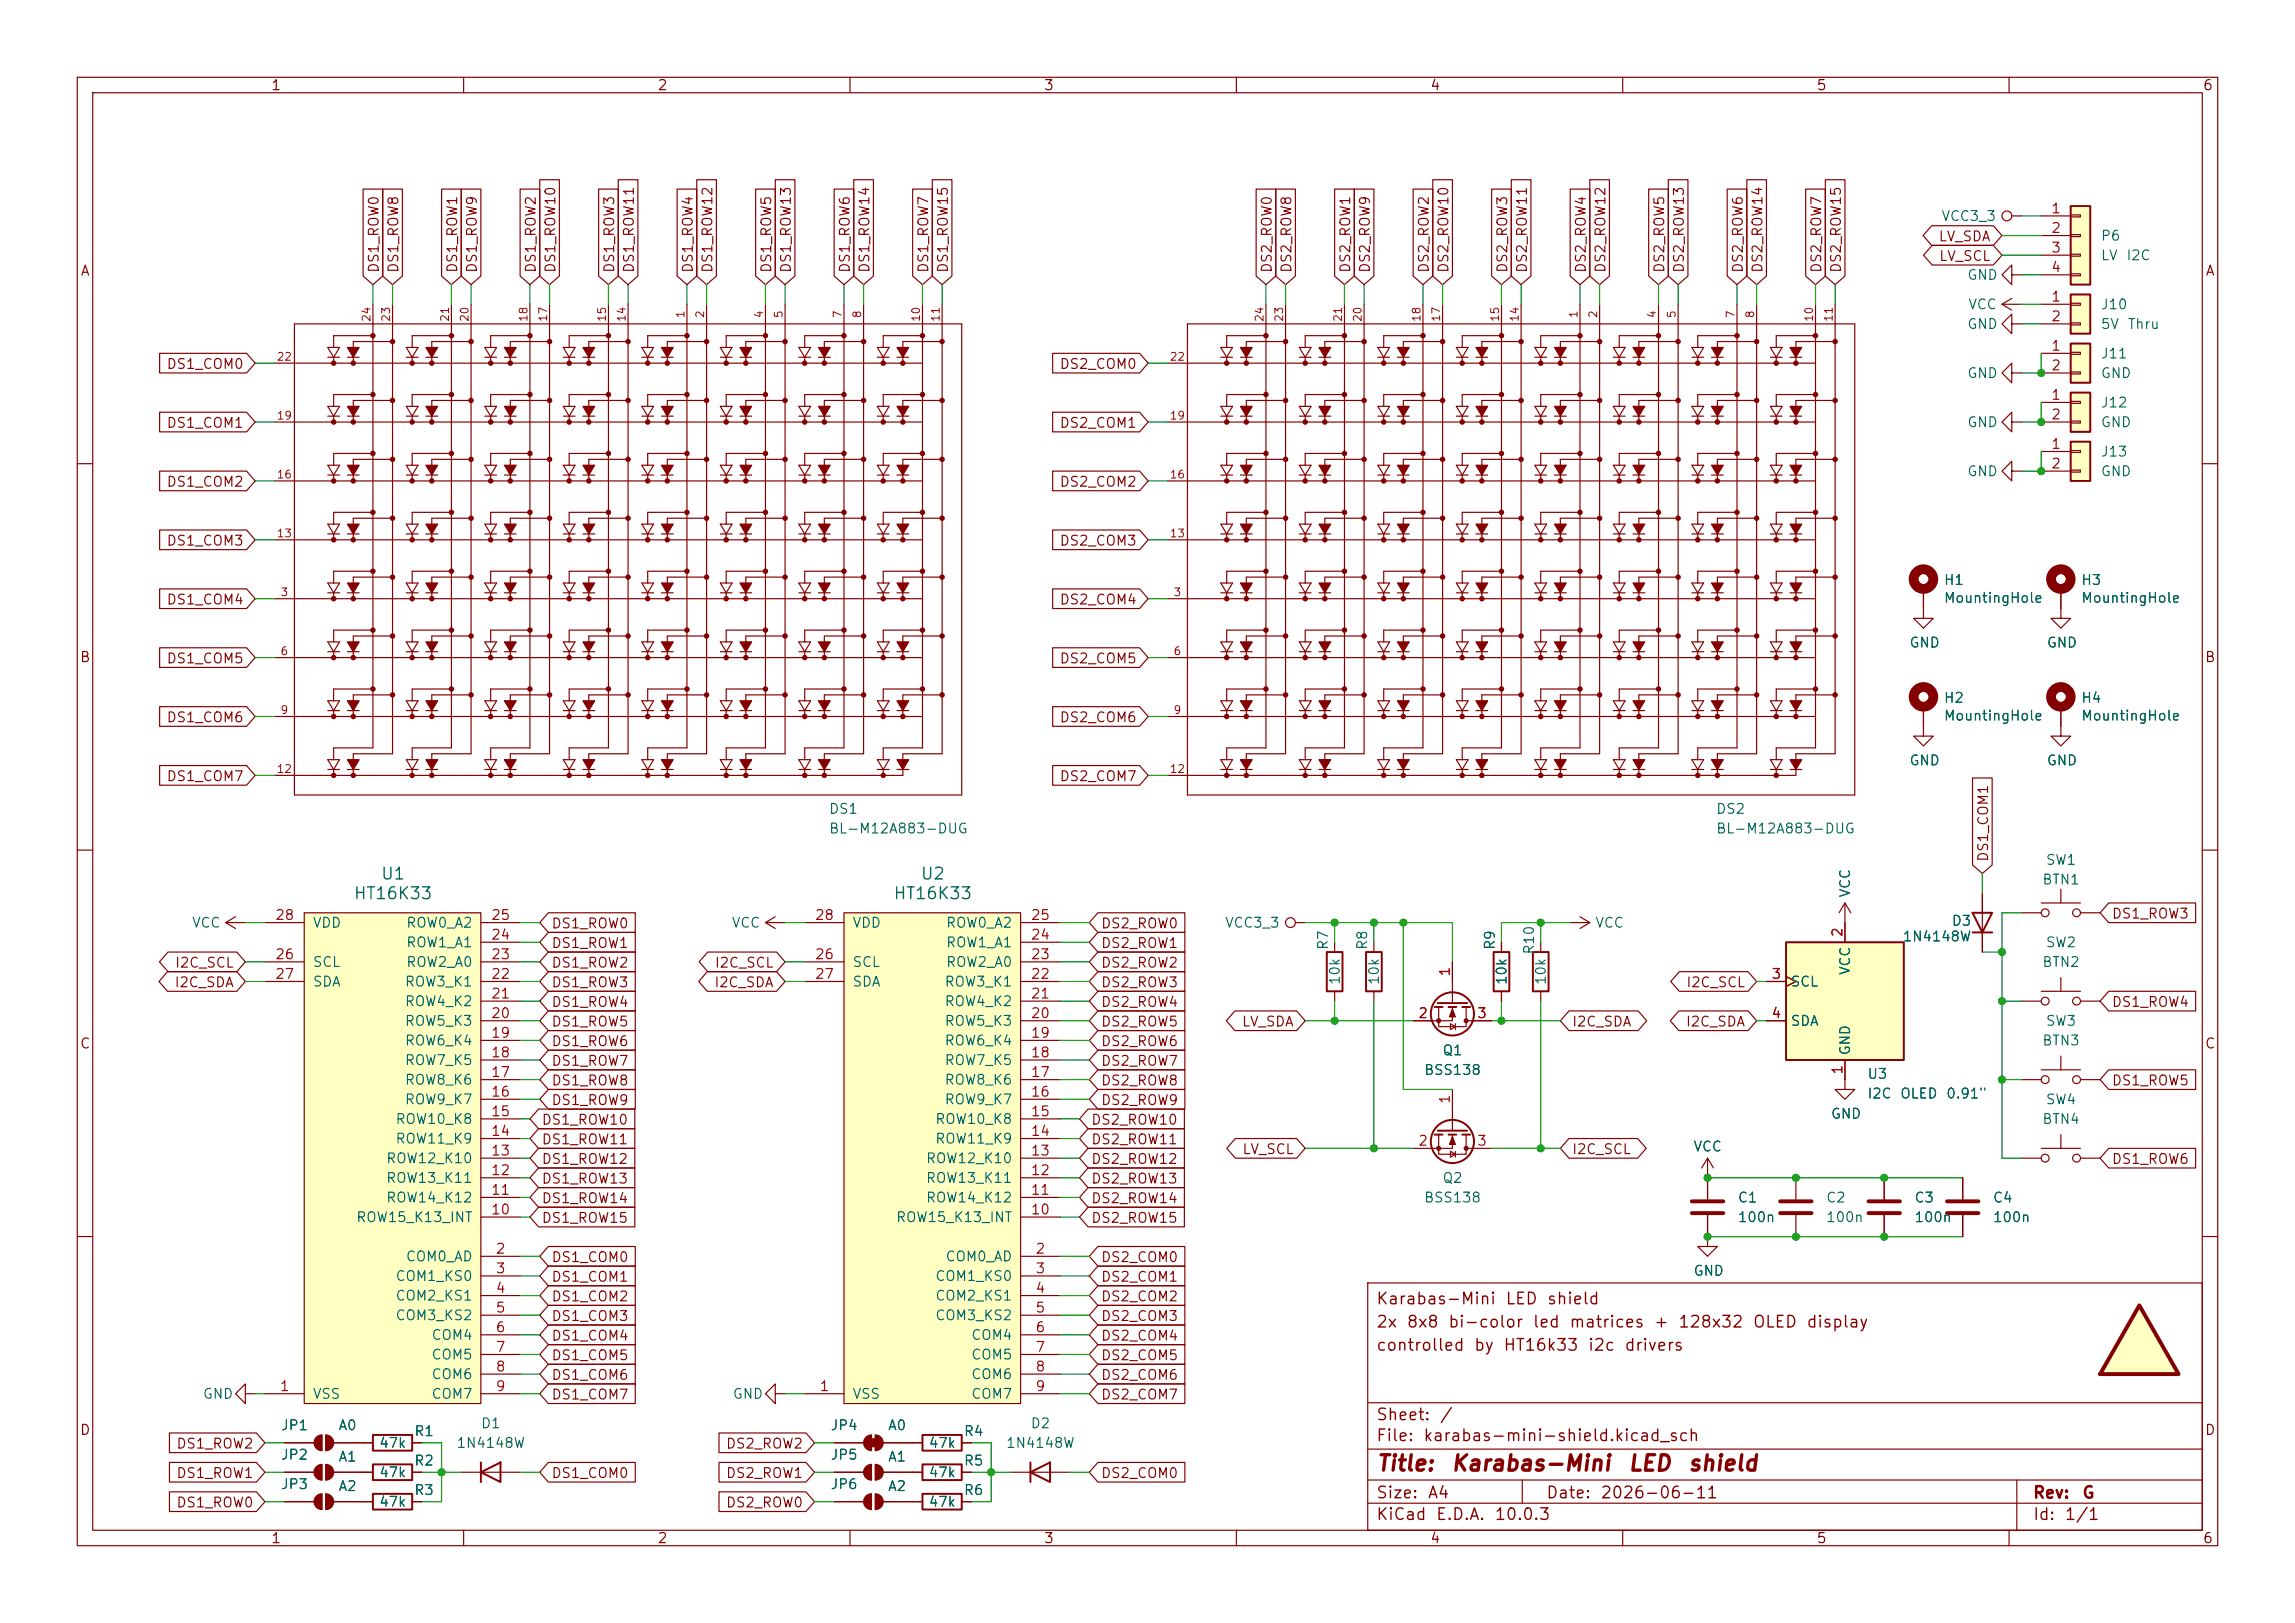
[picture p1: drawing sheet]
<svg xmlns="http://www.w3.org/2000/svg" width="297mm" height="210mm" viewBox="0 0 297 210" stroke-linecap="round" stroke-linejoin="round" font-family="sans-serif">
<defs><g id="words">
<g font-size="2" fill="#840000">
<text x="178" y="190.8">Title:</text>
<text x="187.7" y="190.8">Karabas-Mini</text>
<text x="210.6" y="190.8">LED</text>
<text x="218.3" y="190.8">shield</text>
</g>
<g font-size="1.5" fill="#006464">
<text x="45.7" y="116.7">HT16K33</text>
<text x="49.2" y="114.2">U1</text>
<text x="115.5" y="116.7">HT16K33</text>
<text x="119" y="114.2">U2</text>
</g>
<g font-size="1.5" fill="#840000">
<text x="178" y="172.2">2x</text>
<text x="178" y="169.2">Karabas-Mini</text>
<text x="181.9" y="172.2">8x8</text>
<text x="187.3" y="172.2">bi-color</text>
<text x="194.7" y="169.2">LED</text>
<text x="198.3" y="172.2">led</text>
<text x="200.1" y="169.2">shield</text>
<text x="203" y="172.2">matrices</text>
<text x="213.9" y="172.2">+</text>
<text x="217.1" y="172.2">128x32</text>
<text x="226.7" y="172.2">OLED</text>
<text x="233.7" y="172.2">display</text>
<text x="178" y="175.2">controlled</text>
<text x="190.7" y="175.2">by</text>
<text x="194.5" y="175.2">HT16k33</text>
<text x="205.4" y="175.2">i2c</text>
<text x="210.1" y="175.2">drivers</text>
<text x="178" y="184.2">Sheet:</text>
<text x="186.2" y="184.2">/</text>
<text x="178" y="186.9">File:</text>
<text x="184.1" y="186.9">karabas-mini-shield.kicad_sch</text>
<text x="178" y="197.1">KiCad</text>
<text x="178" y="194.3">Size:</text>
<text x="184.7" y="194.3">A4</text>
<text x="185.7" y="197.1">E.D.A.</text>
<text x="193.3" y="197.1">10.0.3</text>
<text x="200" y="194.3">Date:</text>
<text x="207" y="194.3">2026-06-11</text>
<text x="263" y="194.3">Rev:</text>
<text x="263" y="197.1">Id:</text>
<text x="267.1" y="197.1">1/1</text>
<text x="269.4" y="194.3">G</text>
</g>
<g font-size="1.3" fill="#840000">
<text x="35" y="12">1</text>
<text x="85" y="12">2</text>
<text x="135" y="12">3</text>
<text x="185" y="12">4</text>
<text x="235" y="12">5</text>
<text x="285" y="12">6</text>
<text x="10.3" y="36">A</text>
<text x="49.3" y="35.4" transform="rotate(-90 49.3 35.4)">DS1_ROW0</text>
<text x="51.9" y="35.4" transform="rotate(-90 51.9 35.4)">DS1_ROW8</text>
<text x="59.5" y="35.4" transform="rotate(-90 59.5 35.4)">DS1_ROW1</text>
<text x="62" y="35.4" transform="rotate(-90 62 35.4)">DS1_ROW9</text>
<text x="69.6" y="35.4" transform="rotate(-90 69.6 35.4)">DS1_ROW2</text>
<text x="72.2" y="35.4" transform="rotate(-90 72.2 35.4)">DS1_ROW10</text>
<text x="79.8" y="35.4" transform="rotate(-90 79.8 35.4)">DS1_ROW3</text>
<text x="82.3" y="35.4" transform="rotate(-90 82.3 35.4)">DS1_ROW11</text>
<text x="90" y="35.4" transform="rotate(-90 90 35.4)">DS1_ROW4</text>
<text x="92.5" y="35.4" transform="rotate(-90 92.5 35.4)">DS1_ROW12</text>
<text x="100.1" y="35.4" transform="rotate(-90 100.1 35.4)">DS1_ROW5</text>
<text x="102.7" y="35.4" transform="rotate(-90 102.7 35.4)">DS1_ROW13</text>
<text x="110.3" y="35.4" transform="rotate(-90 110.3 35.4)">DS1_ROW6</text>
<text x="112.8" y="35.4" transform="rotate(-90 112.8 35.4)">DS1_ROW14</text>
<text x="120.4" y="35.4" transform="rotate(-90 120.4 35.4)">DS1_ROW7</text>
<text x="123" y="35.4" transform="rotate(-90 123 35.4)">DS1_ROW15</text>
<text x="164.9" y="35.4" transform="rotate(-90 164.9 35.4)">DS2_ROW0</text>
<text x="167.4" y="35.4" transform="rotate(-90 167.4 35.4)">DS2_ROW8</text>
<text x="175.1" y="35.4" transform="rotate(-90 175.1 35.4)">DS2_ROW1</text>
<text x="177.6" y="35.4" transform="rotate(-90 177.6 35.4)">DS2_ROW9</text>
<text x="185.2" y="35.4" transform="rotate(-90 185.2 35.4)">DS2_ROW2</text>
<text x="187.8" y="35.4" transform="rotate(-90 187.8 35.4)">DS2_ROW10</text>
<text x="195.4" y="35.4" transform="rotate(-90 195.4 35.4)">DS2_ROW3</text>
<text x="197.9" y="35.4" transform="rotate(-90 197.9 35.4)">DS2_ROW11</text>
<text x="205.5" y="35.4" transform="rotate(-90 205.5 35.4)">DS2_ROW4</text>
<text x="208.1" y="35.4" transform="rotate(-90 208.1 35.4)">DS2_ROW12</text>
<text x="215.7" y="35.4" transform="rotate(-90 215.7 35.4)">DS2_ROW5</text>
<text x="218.2" y="35.4" transform="rotate(-90 218.2 35.4)">DS2_ROW13</text>
<text x="225.9" y="35.4" transform="rotate(-90 225.9 35.4)">DS2_ROW6</text>
<text x="228.4" y="35.4" transform="rotate(-90 228.4 35.4)">DS2_ROW14</text>
<text x="236" y="35.4" transform="rotate(-90 236 35.4)">DS2_ROW7</text>
<text x="238.6" y="35.4" transform="rotate(-90 238.6 35.4)">DS2_ROW15</text>
<text x="250.8" y="31.5">LV_SDA</text>
<text x="250.9" y="34.1">LV_SCL</text>
<text x="285.3" y="36">A</text>
<text x="21.5" y="48.1">DS1_COM0</text>
<text x="137" y="48.1">DS2_COM0</text>
<text x="21.5" y="55.7">DS1_COM1</text>
<text x="137" y="55.7">DS2_COM1</text>
<text x="21.5" y="63.3">DS1_COM2</text>
<text x="137" y="63.3">DS2_COM2</text>
<text x="21.5" y="70.9">DS1_COM3</text>
<text x="137" y="70.9">DS2_COM3</text>
<text x="21.5" y="78.5">DS1_COM4</text>
<text x="137" y="78.5">DS2_COM4</text>
<text x="10.3" y="86">B</text>
<text x="21.5" y="86.2">DS1_COM5</text>
<text x="137" y="86.2">DS2_COM5</text>
<text x="285.3" y="86">B</text>
<text x="21.5" y="93.8">DS1_COM6</text>
<text x="137" y="93.8">DS2_COM6</text>
<text x="21.5" y="101.4">DS1_COM7</text>
<text x="137" y="101.4">DS2_COM7</text>
<text x="257.6" y="111.6" transform="rotate(-90 257.6 111.6)">DS1_COM1</text>
<text x="273.2" y="119.2">DS1_ROW3</text>
<text x="22.6" y="125.5">I2C_SCL</text>
<text x="71.3" y="123">DS1_ROW1</text>
<text x="71.3" y="125.5">DS1_ROW2</text>
<text x="71.3" y="120.4">DS1_ROW0</text>
<text x="92.4" y="125.5">I2C_SCL</text>
<text x="142.4" y="120.4">DS2_ROW0</text>
<text x="142.4" y="123">DS2_ROW1</text>
<text x="142.4" y="125.5">DS2_ROW2</text>
<text x="22.5" y="128.1">I2C_SDA</text>
<text x="71.3" y="128.1">DS1_ROW3</text>
<text x="71.3" y="130.6">DS1_ROW4</text>
<text x="92.3" y="128.1">I2C_SDA</text>
<text x="142.4" y="130.6">DS2_ROW4</text>
<text x="142.4" y="128.1">DS2_ROW3</text>
<text x="218.1" y="128.1">I2C_SCL</text>
<text x="273.2" y="130.6">DS1_ROW4</text>
<text x="10.3" y="136">C</text>
<text x="71.3" y="135.7">DS1_ROW6</text>
<text x="71.3" y="133.1">DS1_ROW5</text>
<text x="142.4" y="135.7">DS2_ROW6</text>
<text x="142.4" y="133.1">DS2_ROW5</text>
<text x="160.6" y="133.1">LV_SDA</text>
<text x="203.4" y="133.1">I2C_SDA</text>
<text x="218.1" y="133.1">I2C_SDA</text>
<text x="285.3" y="136">C</text>
<text x="71.3" y="138.2">DS1_ROW7</text>
<text x="71.3" y="143.3">DS1_ROW9</text>
<text x="71.3" y="140.8">DS1_ROW8</text>
<text x="142.4" y="138.2">DS2_ROW7</text>
<text x="142.4" y="140.8">DS2_ROW8</text>
<text x="142.4" y="143.3">DS2_ROW9</text>
<text x="273.2" y="140.8">DS1_ROW5</text>
<text x="70" y="145.8">DS1_ROW10</text>
<text x="70" y="148.4">DS1_ROW11</text>
<text x="141.1" y="148.4">DS2_ROW11</text>
<text x="141.1" y="145.8">DS2_ROW10</text>
<text x="160.7" y="149.7">LV_SCL</text>
<text x="203.4" y="149.7">I2C_SCL</text>
<text x="70" y="150.9">DS1_ROW12</text>
<text x="70" y="153.5">DS1_ROW13</text>
<text x="141.1" y="153.5">DS2_ROW13</text>
<text x="141.1" y="150.9">DS2_ROW12</text>
<text x="273.2" y="150.9">DS1_ROW6</text>
<text x="70" y="156">DS1_ROW14</text>
<text x="70" y="158.5">DS1_ROW15</text>
<text x="141.1" y="156">DS2_ROW14</text>
<text x="141.1" y="158.5">DS2_ROW15</text>
<text x="71.3" y="166.2">DS1_COM1</text>
<text x="71.3" y="163.6">DS1_COM0</text>
<text x="142.4" y="166.2">DS2_COM1</text>
<text x="142.4" y="163.6">DS2_COM0</text>
<text x="71.3" y="171.2">DS1_COM3</text>
<text x="71.3" y="173.8">DS1_COM4</text>
<text x="71.3" y="168.7">DS1_COM2</text>
<text x="142.4" y="173.8">DS2_COM4</text>
<text x="142.4" y="171.2">DS2_COM3</text>
<text x="142.4" y="168.7">DS2_COM2</text>
<text x="71.3" y="178.9">DS1_COM6</text>
<text x="71.3" y="176.3">DS1_COM5</text>
<text x="142.4" y="178.9">DS2_COM6</text>
<text x="142.4" y="176.3">DS2_COM5</text>
<text x="10.3" y="186">D</text>
<text x="71.3" y="181.4">DS1_COM7</text>
<text x="142.4" y="181.4">DS2_COM7</text>
<text x="285.3" y="186">D</text>
<text x="22.7" y="187.8">DS1_ROW2</text>
<text x="22.7" y="191.6">DS1_ROW1</text>
<text x="71.3" y="191.6">DS1_COM0</text>
<text x="93.9" y="187.8">DS2_ROW2</text>
<text x="93.9" y="191.6">DS2_ROW1</text>
<text x="142.4" y="191.6">DS2_COM0</text>
<text x="22.7" y="195.4">DS1_ROW0</text>
<text x="93.9" y="195.4">DS2_ROW0</text>
<text x="35" y="200">1</text>
<text x="85" y="200">2</text>
<text x="135" y="200">3</text>
<text x="185" y="200">4</text>
<text x="235" y="200">5</text>
<text x="285" y="200">6</text>
</g>
<g font-size="1.3" fill="#006464">
<text x="251.2" y="28.9">VCC3_3</text>
<text x="271.8" y="31.5">P6</text>
<text x="271.8" y="34">LV</text>
<text x="275.1" y="34">I2C</text>
<text x="254.5" y="36.5">GND</text>
<text x="254.6" y="40.3">VCC</text>
<text x="271.8" y="40.3">J10</text>
<text x="254.5" y="42.9">GND</text>
<text x="271.8" y="42.9">5V</text>
<text x="271.8" y="46.7">J11</text>
<text x="275.3" y="42.9">Thru</text>
<text x="254.5" y="49.2">GND</text>
<text x="271.8" y="49.2">GND</text>
<text x="271.8" y="53">J12</text>
<text x="254.5" y="55.6">GND</text>
<text x="271.8" y="55.6">GND</text>
<text x="271.8" y="59.4">J13</text>
<text x="254.5" y="61.9">GND</text>
<text x="271.8" y="61.9">GND</text>
<text x="251.5" y="76">H1</text>
<text x="269.2" y="76">H3</text>
<text x="251.5" y="78.3">MountingHole</text>
<text x="269.2" y="78.3">MountingHole</text>
<text x="247" y="84.1">GND</text>
<text x="264.8" y="84.1">GND</text>
<text x="251.5" y="91.2">H2</text>
<text x="251.5" y="93.6">MountingHole</text>
<text x="269.2" y="91.2">H4</text>
<text x="269.2" y="93.6">MountingHole</text>
<text x="247" y="99.3">GND</text>
<text x="264.8" y="99.3">GND</text>
<text x="107.2" y="105.6">DS1</text>
<text x="222" y="105.6">DS2</text>
<text x="107.2" y="108.2">BL-M12A883-DUG</text>
<text x="222" y="108.2">BL-M12A883-DUG</text>
<text x="264.7" y="112.2">SW1</text>
<text x="239.7" y="116.2" transform="rotate(-90 239.7 116.2)">VCC</text>
<text x="264.2" y="114.8">BTN1</text>
<text x="24.8" y="120.4">VCC</text>
<text x="40.4" y="125.4">SCL</text>
<text x="40.4" y="120.4">VDD</text>
<text x="52.5" y="125.4">ROW2_A0</text>
<text x="52.5" y="122.9">ROW1_A1</text>
<text x="52.5" y="120.4">ROW0_A2</text>
<text x="94.6" y="120.4">VCC</text>
<text x="110.2" y="125.4">SCL</text>
<text x="110.2" y="120.4">VDD</text>
<text x="122.3" y="125.4">ROW2_A0</text>
<text x="122.3" y="122.9">ROW1_A1</text>
<text x="122.3" y="120.4">ROW0_A2</text>
<text x="158.4" y="120.4">VCC3_3</text>
<text x="172.2" y="123" transform="rotate(-90 172.2 123)">R7</text>
<text x="177.2" y="123" transform="rotate(-90 177.2 123)">R8</text>
<text x="193.8" y="123" transform="rotate(-90 193.8 123)">R9</text>
<text x="198.8" y="123.6" transform="rotate(-90 198.8 123.6)">R10</text>
<text x="206.4" y="120.4">VCC</text>
<text x="246.1" y="122.1">1N4148W</text>
<text x="252.5" y="120.1">D3</text>
<text x="264.2" y="125.4">BTN2</text>
<text x="264.7" y="122.9">SW2</text>
<text x="40.4" y="128">SDA</text>
<text x="52.3" y="130.5">ROW4_K2</text>
<text x="52.3" y="128">ROW3_K1</text>
<text x="110.2" y="128">SDA</text>
<text x="122.2" y="130.5">ROW4_K2</text>
<text x="122.2" y="128">ROW3_K1</text>
<text x="173.7" y="127.6" transform="rotate(-90 173.7 127.6)">10k</text>
<text x="178.8" y="127.6" transform="rotate(-90 178.8 127.6)">10k</text>
<text x="195.3" y="127.6" transform="rotate(-90 195.3 127.6)">10k</text>
<text x="200.4" y="127.6" transform="rotate(-90 200.4 127.6)">10k</text>
<text x="231.6" y="128">SCL</text>
<text x="239.7" y="126.3" transform="rotate(-90 239.7 126.3)">VCC</text>
<text x="52.3" y="135.6">ROW6_K4</text>
<text x="52.3" y="133.1">ROW5_K3</text>
<text x="122.2" y="135.6">ROW6_K4</text>
<text x="122.2" y="133.1">ROW5_K3</text>
<text x="186.6" y="136.9">Q1</text>
<text x="231.6" y="133.1">SDA</text>
<text x="239.7" y="136.7" transform="rotate(-90 239.7 136.7)">GND</text>
<text x="264.2" y="135.6">BTN3</text>
<text x="264.7" y="133.1">SW3</text>
<text x="52.3" y="143.2">ROW9_K7</text>
<text x="52.3" y="140.7">ROW8_K6</text>
<text x="52.3" y="138.1">ROW7_K5</text>
<text x="122.2" y="143.2">ROW9_K7</text>
<text x="122.2" y="140.7">ROW8_K6</text>
<text x="122.2" y="138.1">ROW7_K5</text>
<text x="184.2" y="139.4">BSS138</text>
<text x="241.6" y="139.9">U3</text>
<text x="241.6" y="142.4">I2C</text>
<text x="245.8" y="142.4">OLED</text>
<text x="251.8" y="142.4">0.91&quot;</text>
<text x="264.7" y="143.2">SW4</text>
<text x="51.1" y="148.3">ROW11_K9</text>
<text x="51.1" y="145.8">ROW10_K8</text>
<text x="120.9" y="148.3">ROW11_K9</text>
<text x="120.9" y="145.8">ROW10_K8</text>
<text x="219.1" y="149.3">VCC</text>
<text x="236.9" y="145.1">GND</text>
<text x="264.2" y="145.8">BTN4</text>
<text x="49.9" y="155.9">ROW14_K12</text>
<text x="49.9" y="153.4">ROW13_K11</text>
<text x="49.9" y="150.8">ROW12_K10</text>
<text x="119.7" y="155.9">ROW14_K12</text>
<text x="119.7" y="153.4">ROW13_K11</text>
<text x="119.7" y="150.8">ROW12_K10</text>
<text x="184.2" y="155.9">BSS138</text>
<text x="186.6" y="153.4">Q2</text>
<text x="224.8" y="155.9">C1</text>
<text x="236.2" y="155.9">C2</text>
<text x="247.7" y="155.9">C3</text>
<text x="257.8" y="155.9">C4</text>
<text x="46" y="158.5">ROW15_K13_INT</text>
<text x="115.9" y="158.5">ROW15_K13_INT</text>
<text x="224.8" y="158.5">100n</text>
<text x="236.2" y="158.5">100n</text>
<text x="247.7" y="158.5">100n</text>
<text x="257.8" y="158.5">100n</text>
<text x="51.1" y="166.1">COM1_KS0</text>
<text x="52.4" y="163.5">COM0_AD</text>
<text x="120.9" y="166.1">COM1_KS0</text>
<text x="122.3" y="163.5">COM0_AD</text>
<text x="219.1" y="165.4">GND</text>
<text x="51.1" y="168.6">COM2_KS1</text>
<text x="51.1" y="171.2">COM3_KS2</text>
<text x="55.7" y="173.7">COM4</text>
<text x="120.9" y="168.6">COM2_KS1</text>
<text x="120.9" y="171.2">COM3_KS2</text>
<text x="125.6" y="173.7">COM4</text>
<text x="55.7" y="176.2">COM5</text>
<text x="55.7" y="178.8">COM6</text>
<text x="125.6" y="176.2">COM5</text>
<text x="125.6" y="178.8">COM6</text>
<text x="26.2" y="181.3">GND</text>
<text x="36.3" y="185.4">JP1</text>
<text x="40.4" y="181.3">VSS</text>
<text x="43.7" y="185.4">A0</text>
<text x="55.7" y="181.3">COM7</text>
<text x="62.2" y="185.1">D1</text>
<text x="94.7" y="181.3">GND</text>
<text x="107.4" y="185.4">JP4</text>
<text x="110.2" y="181.3">VSS</text>
<text x="114.8" y="185.4">A0</text>
<text x="125.6" y="181.3">COM7</text>
<text x="133.3" y="185.1">D2</text>
<text x="36.3" y="189.2">JP2</text>
<text x="43.7" y="189.4">A1</text>
<text x="49" y="191.5">47k</text>
<text x="49" y="187.7">47k</text>
<text x="53.5" y="189.9">R2</text>
<text x="53.5" y="186.1">R1</text>
<text x="59" y="187.7">1N4148W</text>
<text x="107.4" y="189.2">JP5</text>
<text x="114.8" y="189.4">A1</text>
<text x="120.1" y="191.5">47k</text>
<text x="120.1" y="187.7">47k</text>
<text x="124.6" y="189.9">R5</text>
<text x="124.6" y="186.1">R4</text>
<text x="130.1" y="187.7">1N4148W</text>
<text x="36.3" y="193">JP3</text>
<text x="43.7" y="193.2">A2</text>
<text x="49" y="195.3">47k</text>
<text x="53.5" y="193.8">R3</text>
<text x="107.4" y="193">JP6</text>
<text x="114.8" y="193.2">A2</text>
<text x="120.1" y="195.3">47k</text>
<text x="124.6" y="193.8">R6</text>
</g>
<g font-size="1.3" fill="#a90000">
<text x="265.4" y="27.9">1</text>
<text x="265.4" y="30.5">2</text>
<text x="265.4" y="33">3</text>
<text x="265.4" y="35.5">4</text>
<text x="265.4" y="39.3">1</text>
<text x="265.4" y="41.9">2</text>
<text x="265.4" y="45.7">1</text>
<text x="265.4" y="48.2">2</text>
<text x="265.4" y="52">1</text>
<text x="265.4" y="54.6">2</text>
<text x="265.4" y="58.4">1</text>
<text x="265.4" y="60.9">2</text>
<text x="35.5" y="119.4">28</text>
<text x="63.5" y="119.4">25</text>
<text x="105.4" y="119.4">28</text>
<text x="133.3" y="119.4">25</text>
<text x="35.5" y="124.4">26</text>
<text x="63.5" y="124.4">23</text>
<text x="63.5" y="121.9">24</text>
<text x="105.4" y="124.4">26</text>
<text x="133.3" y="124.4">23</text>
<text x="133.3" y="121.9">24</text>
<text x="238.7" y="121.4" transform="rotate(-90 238.7 121.4)">2</text>
<text x="35.5" y="127">27</text>
<text x="63.5" y="129.5">21</text>
<text x="63.5" y="127">22</text>
<text x="105.4" y="127">27</text>
<text x="133.3" y="129.5">21</text>
<text x="133.3" y="127">22</text>
<text x="187.9" y="126.4" transform="rotate(-90 187.9 126.4)">1</text>
<text x="229.2" y="127">3</text>
<text x="63.5" y="137.1">18</text>
<text x="63.5" y="134.6">19</text>
<text x="63.5" y="132.1">20</text>
<text x="133.3" y="137.1">18</text>
<text x="133.3" y="134.6">19</text>
<text x="133.3" y="132.1">20</text>
<text x="183.4" y="132.1">2</text>
<text x="191.1" y="132.1">3</text>
<text x="229.2" y="132.1">4</text>
<text x="63.5" y="142.2">16</text>
<text x="63.5" y="139.7">17</text>
<text x="133.3" y="142.2">16</text>
<text x="133.3" y="139.7">17</text>
<text x="187.9" y="142.9" transform="rotate(-90 187.9 142.9)">1</text>
<text x="238.7" y="139.1" transform="rotate(-90 238.7 139.1)">1</text>
<text x="63.5" y="149.8">13</text>
<text x="63.5" y="147.3">14</text>
<text x="63.5" y="144.8">15</text>
<text x="133.3" y="149.8">13</text>
<text x="133.3" y="147.3">14</text>
<text x="133.3" y="144.8">15</text>
<text x="183.4" y="148.6">2</text>
<text x="191.1" y="148.6">3</text>
<text x="63.5" y="154.9">11</text>
<text x="63.5" y="152.4">12</text>
<text x="133.3" y="154.9">11</text>
<text x="133.3" y="152.4">12</text>
<text x="63.5" y="157.5">10</text>
<text x="133.3" y="157.5">10</text>
<text x="64.1" y="162.5">2</text>
<text x="64.1" y="165.1">3</text>
<text x="64.1" y="167.6">4</text>
<text x="133.9" y="162.5">2</text>
<text x="133.9" y="165.1">3</text>
<text x="133.9" y="167.6">4</text>
<text x="64.1" y="170.2">5</text>
<text x="64.1" y="172.7">6</text>
<text x="133.9" y="170.2">5</text>
<text x="133.9" y="172.7">6</text>
<text x="64.1" y="175.2">7</text>
<text x="64.1" y="177.8">8</text>
<text x="133.9" y="175.2">7</text>
<text x="133.9" y="177.8">8</text>
<text x="36.1" y="180.3">1</text>
<text x="64.1" y="180.3">9</text>
<text x="106" y="180.3">1</text>
<text x="133.9" y="180.3">9</text>
</g>
<g font-size="1" fill="#a90000">
<text x="48.2" y="41.7" transform="rotate(-90 48.2 41.7)">24</text>
<text x="50.7" y="41.7" transform="rotate(-90 50.7 41.7)">23</text>
<text x="58.3" y="41.7" transform="rotate(-90 58.3 41.7)">21</text>
<text x="60.9" y="41.7" transform="rotate(-90 60.9 41.7)">20</text>
<text x="68.5" y="41.7" transform="rotate(-90 68.5 41.7)">18</text>
<text x="71" y="41.7" transform="rotate(-90 71 41.7)">17</text>
<text x="78.7" y="41.7" transform="rotate(-90 78.7 41.7)">15</text>
<text x="81.2" y="41.7" transform="rotate(-90 81.2 41.7)">14</text>
<text x="88.8" y="41.3" transform="rotate(-90 88.8 41.3)">1</text>
<text x="91.4" y="41.3" transform="rotate(-90 91.4 41.3)">2</text>
<text x="99" y="41.3" transform="rotate(-90 99 41.3)">4</text>
<text x="101.5" y="41.3" transform="rotate(-90 101.5 41.3)">5</text>
<text x="109.1" y="41.3" transform="rotate(-90 109.1 41.3)">7</text>
<text x="111.7" y="41.3" transform="rotate(-90 111.7 41.3)">8</text>
<text x="119.3" y="41.7" transform="rotate(-90 119.3 41.7)">10</text>
<text x="121.8" y="41.7" transform="rotate(-90 121.8 41.7)">11</text>
<text x="163.8" y="41.7" transform="rotate(-90 163.8 41.7)">24</text>
<text x="166.3" y="41.7" transform="rotate(-90 166.3 41.7)">23</text>
<text x="173.9" y="41.7" transform="rotate(-90 173.9 41.7)">21</text>
<text x="176.5" y="41.7" transform="rotate(-90 176.5 41.7)">20</text>
<text x="184.1" y="41.7" transform="rotate(-90 184.1 41.7)">18</text>
<text x="186.6" y="41.7" transform="rotate(-90 186.6 41.7)">17</text>
<text x="194.2" y="41.7" transform="rotate(-90 194.2 41.7)">15</text>
<text x="196.8" y="41.7" transform="rotate(-90 196.8 41.7)">14</text>
<text x="204.4" y="41.3" transform="rotate(-90 204.4 41.3)">1</text>
<text x="206.9" y="41.3" transform="rotate(-90 206.9 41.3)">2</text>
<text x="214.6" y="41.3" transform="rotate(-90 214.6 41.3)">4</text>
<text x="217.1" y="41.3" transform="rotate(-90 217.1 41.3)">5</text>
<text x="224.7" y="41.3" transform="rotate(-90 224.7 41.3)">7</text>
<text x="227.3" y="41.3" transform="rotate(-90 227.3 41.3)">8</text>
<text x="234.9" y="41.7" transform="rotate(-90 234.9 41.7)">10</text>
<text x="237.4" y="41.7" transform="rotate(-90 237.4 41.7)">11</text>
<text x="35.7" y="46.9">22</text>
<text x="151.3" y="46.9">22</text>
<text x="35.7" y="54.5">19</text>
<text x="151.3" y="54.5">19</text>
<text x="35.7" y="62.2">16</text>
<text x="151.3" y="62.2">16</text>
<text x="35.7" y="69.8">13</text>
<text x="151.3" y="69.8">13</text>
<text x="36.2" y="77.4">3</text>
<text x="151.8" y="77.4">3</text>
<text x="36.2" y="85">6</text>
<text x="151.8" y="85">6</text>
<text x="36.2" y="92.6">9</text>
<text x="151.8" y="92.6">9</text>
<text x="35.7" y="100.3">12</text>
<text x="151.3" y="100.3">12</text>
</g>
</g></defs>
<g fill="none" stroke="#840000" stroke-width=".15">
<path d="M10 10h277v190h-277zM12 12h273v186h-273zM60 10v2M110 10v2M160 10v2M210 10v2M260 10v2M259.1 39.4l1.2 .7M259.1 39.4h2.5M260.3 38.6l-1.2 .8M260.3 41.9v1.3l-1.2-1.3 1.2-1.3v1.3h1.3M260.3 48.3v1.2l-1.2-1.2 1.2-1.3v1.3h1.3"/>
<path d="M10 60h2M260.3 61v1.2l-1.2-1.2 1.2-1.3v1.3h1.3M285 60h2M10 110h2M167.6 119.4h1.3M285 110h2M172.7 121.9v1.3M172.7 128.3v1.2M177.8 121.9v1.3M177.8 128.3v1.2M10 160h2M177 166h108v32h-108z"/>
<path d="M285 160h2M60 198v2M110 198v2M160 198v2M177 194.5h108M177 191.5h108M177 187.5h108M177 181.5h108M197 191.5v3M210 198v2M260 198v2M261 191.5v6.5"/>
<circle cx="167" cy="119.4" r=".63"/>
</g>
<path d="M171.7 123.2h2v5.1h-2zM176.8 123.2h2v5.1h-2z" fill="none" stroke="#840000" stroke-width=".25"/>
<path d="M268 38.1h2.5v5.1h-2.5z" fill="#ffffc2"/>
<path d="M268 38.1h2.5v5.1h-2.5z" fill="none" stroke="#840000" stroke-width=".25"/>
<path d="M264.2 39.4h3.8M268 39.2h1.2v.3h-1.2zM264.2 41.9h3.8M268 41.8h1.2v.2h-1.2z" fill="none" stroke="#840000" stroke-width=".15"/>
<path d="M268 44.5h2.5v5h-2.5z" fill="#ffffc2"/>
<path d="M268 44.5h2.5v5h-2.5z" fill="none" stroke="#840000" stroke-width=".25"/>
<path d="M264.2 45.7h3.8M264.2 48.3h3.8M268 45.6h1.2v.2h-1.2zM268 48.1h1.2v.3h-1.2z" fill="none" stroke="#840000" stroke-width=".15"/>
<path d="M268 50.8h2.5v5.1h-2.5z" fill="#ffffc2"/>
<path d="M268 50.8h2.5v5.1h-2.5z" fill="none" stroke="#840000" stroke-width=".25"/>
<path d="M264.2 52.1h3.8M264.2 54.6h3.8M268 51.9h1.2v.3h-1.2zM268 54.5h1.2v.2h-1.2z" fill="none" stroke="#840000" stroke-width=".15"/>
<path d="M268 57.2h2.5v5h-2.5z" fill="#ffffc2"/>
<g fill="none" stroke="#840000" stroke-width=".25">
<path d="M268 57.2h2.5v5h-2.5zM185.7 130.3h1M186.1 129.8h3.8M187.5 130.3h1M189.2 130.3h1M48.3 193.3h5v2h-5zM48.3 189.5h5v2h-5zM48.3 185.7h5v2h-5zM62.2 190.5l2.6-1.3v2.6zM62.2 189.2v2.6M133.3 190.5l2.6-1.3v2.6zM133.3 189.2v2.6"/>
<circle cx="188" cy="131.2" r="2.79"/>
</g>
<g fill="none" stroke="#840000" stroke-width=".15">
<path d="M260.3 54.6v1.3l-1.2-1.3 1.2-1.3v1.3h1.3M264.2 58.4h3.8M268 58.3h1.2v.2h-1.2zM248.9 76.2v3.8h1.3l-1.3 1.3-1.3-1.3h1.3M264.2 61h3.8M266.7 76.2v3.8h1.3l-1.3 1.3-1.3-1.3h1.3M268 60.8h1.2v.3h-1.2zM248.9 91.4v3.9h1.3l-1.3 1.2-1.3-1.2h1.3M266.7 91.4v3.9h1.3l-1.3 1.2-1.3-1.2h1.3M186.2 130.3v2.5h3.5v-2.5M187.7 132.5l.6 .3-.6 .4zM188 130.3v1.8h-5.1"/>
<path d="M188 124.5v5.3M188.3 132.5v.7M189.7 132.1h3.3M36.8 194.3h3.8M36.8 190.5h3.8M36.8 186.7h3.8M41.7 185.7v2M41.7 189.5v2M41.7 193.3v2M42.2 185.7v2M42.2 189.5v2M42.2 193.3v2"/>
<path d="M43.2 194.3h5.1M43.2 190.5h5.1M43.2 186.7h5.1M53.3 194.3h1.3M53.3 190.5h1.3M53.3 186.7h1.3M59.7 190.5h7.6M107.9 194.3h3.9M107.9 186.7h3.9M112.8 185.7v2M112.8 193.3v2M113.3 185.7v2"/>
<path d="M113.3 193.3v2M114.3 194.3h3.8M114.3 186.7h3.8M130.8 190.5h7.6"/>
</g>
<g fill="#840000" stroke="#840000" stroke-width=".15">
<path d="M188 130.6l.3 1h-.7z"/>
<path d="M40.9 189.8l.4-.3h.4v2a1.02 1.02 0 0 1-1-.6 1.02 1.02 0 0 1 .2-1.1z"/>
<path d="M42.2 189.5a1.02 1.02 0 0 1 1 1 1.02 1.02 0 0 1-1 1z"/>
<path d="M112.5 186.2h1v1h-1z"/>
<path d="M112.1 186l.3-.3h.4v2a1.02 1.02 0 0 1-1-.6 1.02 1.02 0 0 1 .3-1.1z"/>
<path d="M113.3 185.7a1.02 1.02 0 0 1 1 1 1.02 1.02 0 0 1-1 1z"/>
<path d="M40.9 186l.4-.3h.4v2a1.02 1.02 0 0 1-1-.6 1.02 1.02 0 0 1 .2-1.1z"/>
<path d="M42.2 185.7a1.02 1.02 0 0 1 1 1 1.02 1.02 0 0 1-1 1z"/>
<path d="M112.1 193.6l.3-.2 .4-.1v2a1.02 1.02 0 0 1-1-.6 1.02 1.02 0 0 1 .3-1.1z"/>
<path d="M113.3 193.3a1.02 1.02 0 0 1 1 1 1.02 1.02 0 0 1-1 1z"/>
<path d="M40.9 193.6l.4-.2 .4-.1v2a1.02 1.02 0 0 1-1-.6 1.02 1.02 0 0 1 .2-1.1z"/>
<path d="M42.2 193.3a1.02 1.02 0 0 1 1 1 1.02 1.02 0 0 1-1 1z"/>
<circle cx="189.7" cy="132.1" r=".25"/>
<circle cx="186.2" cy="132.1" r=".25"/>
</g>
<g fill="none" stroke="#840000" stroke-width="1.3">
<circle cx="248.9" cy="74.9" r="1.27"/>
<circle cx="266.7" cy="74.9" r="1.27"/>
<circle cx="248.9" cy="90.2" r="1.27"/>
<circle cx="266.7" cy="90.2" r="1.27"/>
</g>
<path d="M268 26.7h2.5v10.1h-2.5z" fill="#ffffc2"/>
<path d="M268 26.7h2.5v10.1h-2.5zM119.4 189.5h5.1v2h-5.1zM119.4 193.3h5.1v2h-5.1zM119.4 185.7h5.1v2h-5.1z" fill="none" stroke="#840000" stroke-width=".25"/>
<g fill="none" stroke="#840000" stroke-width=".15">
<path d="M264.2 27.9h3.8M264.2 30.5h3.8M264.2 33h3.8M264.2 35.6h3.8M268 27.8h1.2v.3h-1.2zM268 30.4h1.2v.2h-1.2zM268 32.9h1.2v.2h-1.2zM268 35.4h1.2v.3h-1.2zM29.2 119.4l1.3 .7M29.2 119.4h2.5M30.5 118.6l-1.3 .8M31.7 180.3v1.3l-1.2-1.3 1.2-1.2v1.2h1.3"/>
<path d="M100.3 180.3v1.3l-1.2-1.3 1.2-1.2v1.2h1.3M107.9 190.5h3.9M112.8 189.5v2M113.3 189.5v2M114.3 190.5h5.1M118.1 194.3h1.3M118.1 186.7h1.3M124.5 190.5h1.2M124.5 194.3h1.2M124.5 186.7h1.2"/>
</g>
<g fill="#840000" stroke="#840000" stroke-width=".15">
<path d="M112.1 189.8l.3-.3h.4v2a1.02 1.02 0 0 1-1-.6 1.02 1.02 0 0 1 .3-1.1z"/>
<path d="M113.3 189.5a1.02 1.02 0 0 1 1 1 1.02 1.02 0 0 1-1 1z"/>
</g>
<path d="M39.4 118.1h22.8v63.5h-22.8z" fill="#ffffc2"/>
<g fill="none" stroke="#840000" stroke-width=".15">
<path d="M34.3 119.4h5.1M39.4 118.1h22.8v63.5h-22.8zM62.2 119.4h5.1M34.3 127h5.1M34.3 124.5h5.1M62.2 139.7h5.1M62.2 137.2h5.1M62.2 134.6h5.1M62.2 132.1h5.1M62.2 129.5h5.1M62.2 127h5.1M62.2 124.5h5.1"/>
<path d="M62.2 121.9h5.1M62.2 157.5h5.1M62.2 154.9h5.1M62.2 152.4h5.1M62.2 149.9h5.1M62.2 147.3h5.1M62.2 144.8h5.1M62.2 142.2h5.1M62.2 162.6h5.1M62.2 165.1h5.1M62.2 167.6h5.1M62.2 170.2h5.1"/>
<path d="M62.2 172.7h5.1M62.2 175.3h5.1M62.2 177.8h5.1M34.3 180.3h5.1M62.2 180.3h5.1"/>
</g>
<path d="M109.2 118.1h22.9v63.5h-22.9z" fill="#ffffc2"/>
<g fill="none" stroke="#840000" stroke-width=".15">
<path d="M163.8 39.4v57.4h-5.1v1.5M166.4 39.4v58.1h-5.1v2.8M174 39.4v57.4h-5.1v1.5M176.5 39.4v58.1h-5.1v2.8M184.1 39.4v57.4h-5v1.5M186.7 39.4v58.1h-5.1v2.8M194.3 39.4v57.4h-5.1v1.5M196.8 39.4v58.1h-5v2.8M204.5 39.4v57.4h-5.1v1.5M207 39.4v58.1h-5.1v2.8M214.6 39.4v57.4h-5.1v1.5M217.2 39.4v58.1h-5.1v2.8"/>
<path d="M224.8 39.4v57.4h-5.1v1.5M227.3 39.4v58.1h-5.1v2.8M234.9 39.4v57.4h-5v1.5M237.5 39.4v58.1h-5.1v2.8h-81.3M151.1 47h83.8M151.1 54.6h83.8M153.7 41.9h86.3v61h-86.3zM158 45h1.5l-.8 1.2zM158 46.2h1.5M158 52.6h1.5l-.8 1.2zM158 53.8h1.5M158.7 46.2v.8"/>
<path d="M158.7 53.8v.8M160.5 46.2h1.6M160.5 53.8h1.6M163.8 43.4h-5.1v1.6M163.8 51.1h-5.1v1.5M163.8 58.7h-5.1v1.5M166.4 44.2h-5.1v2.8M166.4 51.8h-5.1v2.8M166.4 59.4h-5.1v2.8M168.1 45h1.6l-.8 1.2zM168.1 46.2h1.6M168.1 52.6h1.6l-.8 1.2z"/>
<path d="M168.1 53.8h1.6M168.9 46.2v.8M168.9 53.8v.8M170.7 46.2h1.5M170.7 53.8h1.5M174 43.4h-5.1v1.6M174 51.1h-5.1v1.5M174 58.7h-5.1v1.5M176.5 44.2h-5.1v2.8M176.5 51.8h-5.1v2.8M176.5 59.4h-5.1v2.8M178.3 45h1.5l-.7 1.2z"/>
<path d="M178.3 46.2h1.5M178.3 52.6h1.5l-.7 1.2zM178.3 53.8h1.5M179.1 46.2v.8M179.1 53.8v.8M180.8 46.2h1.6M180.8 53.8h1.6M184.1 43.4h-5v1.6M184.1 51.1h-5v1.5M184.1 58.7h-5v1.5M186.7 44.2h-5.1v2.8M186.7 51.8h-5.1v2.8"/>
<path d="M186.7 59.4h-5.1v2.8M188.5 45h1.5l-.8 1.2zM188.5 46.2h1.5M188.5 52.6h1.5l-.8 1.2zM188.5 53.8h1.5M189.2 46.2v.8M189.2 53.8v.8M191 46.2h1.5M191 53.8h1.5M194.3 43.4h-5.1v1.6M194.3 51.1h-5.1v1.5M194.3 58.7h-5.1v1.5"/>
<path d="M196.8 44.2h-5v2.8M196.8 51.8h-5v2.8M196.8 59.4h-5v2.8M198.6 45h1.6l-.8 1.2zM198.6 46.2h1.6M198.6 52.6h1.6l-.8 1.2zM198.6 53.8h1.6M199.4 46.2v.8M199.4 53.8v.8M201.2 46.2h1.5M201.2 53.8h1.5M204.5 43.4h-5.1v1.6"/>
<path d="M204.5 51.1h-5.1v1.5M204.5 58.7h-5.1v1.5M207 44.2h-5.1v2.8M207 51.8h-5.1v2.8M207 59.4h-5.1v2.8M208.8 45h1.5l-.8 1.2zM208.8 46.2h1.5M208.8 52.6h1.5l-.8 1.2zM208.8 53.8h1.5M209.5 46.2v.8M209.5 53.8v.8M211.3 46.2h1.6"/>
<path d="M211.3 53.8h1.6M214.6 43.4h-5.1v1.6M214.6 51.1h-5.1v1.5M214.6 58.7h-5.1v1.5M217.2 44.2h-5.1v2.8M217.2 51.8h-5.1v2.8M217.2 59.4h-5.1v2.8M218.9 45h1.6l-.8 1.2zM218.9 46.2h1.6M218.9 52.6h1.6l-.8 1.2zM218.9 53.8h1.6M219.7 46.2v.8"/>
<path d="M219.7 53.8v.8M221.5 46.2h1.5M221.5 53.8h1.5M224.8 43.4h-5.1v1.6M224.8 51.1h-5.1v1.5M224.8 58.7h-5.1v1.5M227.3 44.2h-5.1v2.8M227.3 51.8h-5.1v2.8M227.3 59.4h-5.1v2.8M229.1 45h1.5l-.7 1.2zM229.1 46.2h1.5M229.1 52.6h1.5l-.7 1.2z"/>
<path d="M229.1 53.8h1.5M229.9 46.2v.8M229.9 53.8v.8M231.6 46.2h1.6M231.6 53.8h1.6M234.9 43.4h-5v1.6M234.9 51.1h-5v1.5M234.9 58.7h-5v1.5M237.5 44.2h-5.1v2.8M237.5 51.8h-5.1v2.8M237.5 59.4h-5.1v2.8M151.1 62.2h83.8"/>
<path d="M151.1 69.9h83.8M151.1 77.5h83.8M158 60.2h1.5l-.8 1.3zM158 61.5h1.5M158 67.8h1.5l-.8 1.3zM158 69.1h1.5M158 75.4h1.5l-.8 1.3zM158 76.7h1.5M158.7 61.5v.7M158.7 69.1v.8M158.7 76.7v.8M160.5 61.5h1.6"/>
<path d="M160.5 69.1h1.6M160.5 76.7h1.6M163.8 66.3h-5.1v1.5M163.8 73.9h-5.1v1.5M166.4 67.1h-5.1v2.8M166.4 74.7h-5.1v2.8M168.1 60.2h1.6l-.8 1.3zM168.1 61.5h1.6M168.1 67.8h1.6l-.8 1.3zM168.1 69.1h1.6M168.1 75.4h1.6l-.8 1.3zM168.1 76.7h1.6"/>
<path d="M168.9 61.5v.7M168.9 69.1v.8M168.9 76.7v.8M170.7 61.5h1.5M170.7 69.1h1.5M170.7 76.7h1.5M174 66.3h-5.1v1.5M174 73.9h-5.1v1.5M176.5 67.1h-5.1v2.8M176.5 74.7h-5.1v2.8M178.3 60.2h1.5l-.7 1.3zM178.3 61.5h1.5"/>
<path d="M178.3 67.8h1.5l-.7 1.3zM178.3 69.1h1.5M178.3 75.4h1.5l-.7 1.3zM178.3 76.7h1.5M179.1 61.5v.7M179.1 69.1v.8M179.1 76.7v.8M180.8 61.5h1.6M180.8 69.1h1.6M180.8 76.7h1.6M184.1 66.3h-5v1.5M184.1 73.9h-5v1.5"/>
<path d="M186.7 67.1h-5.1v2.8M186.7 74.7h-5.1v2.8M188.5 60.2h1.5l-.8 1.3zM188.5 61.5h1.5M188.5 67.8h1.5l-.8 1.3zM188.5 69.1h1.5M188.5 75.4h1.5l-.8 1.3zM188.5 76.7h1.5M189.2 61.5v.7M189.2 69.1v.8M189.2 76.7v.8M191 61.5h1.5"/>
<path d="M191 69.1h1.5M191 76.7h1.5M194.3 66.3h-5.1v1.5M194.3 73.9h-5.1v1.5M196.8 67.1h-5v2.8M196.8 74.7h-5v2.8M198.6 60.2h1.6l-.8 1.3zM198.6 61.5h1.6M198.6 67.8h1.6l-.8 1.3zM198.6 69.1h1.6M198.6 75.4h1.6l-.8 1.3zM198.6 76.7h1.6"/>
<path d="M199.4 61.5v.7M199.4 69.1v.8M199.4 76.7v.8M201.2 61.5h1.5M201.2 69.1h1.5M201.2 76.7h1.5M204.5 66.3h-5.1v1.5M204.5 73.9h-5.1v1.5M207 67.1h-5.1v2.8M207 74.7h-5.1v2.8M208.8 60.2h1.5l-.8 1.3zM208.8 61.5h1.5"/>
<path d="M208.8 67.8h1.5l-.8 1.3zM208.8 69.1h1.5M208.8 75.4h1.5l-.8 1.3zM208.8 76.7h1.5M209.5 61.5v.7M209.5 69.1v.8M209.5 76.7v.8M211.3 61.5h1.6M211.3 69.1h1.6M211.3 76.7h1.6M214.6 66.3h-5.1v1.5M214.6 73.9h-5.1v1.5"/>
<path d="M217.2 67.1h-5.1v2.8M217.2 74.7h-5.1v2.8M218.9 60.2h1.6l-.8 1.3zM218.9 61.5h1.6M218.9 67.8h1.6l-.8 1.3zM218.9 69.1h1.6M218.9 75.4h1.6l-.8 1.3zM218.9 76.7h1.6M219.7 61.5v.7M219.7 69.1v.8M219.7 76.7v.8M221.5 61.5h1.5"/>
<path d="M221.5 69.1h1.5M221.5 76.7h1.5M224.8 66.3h-5.1v1.5M224.8 73.9h-5.1v1.5M227.3 67.1h-5.1v2.8M227.3 74.7h-5.1v2.8M229.1 60.2h1.5l-.7 1.3zM229.1 61.5h1.5M229.1 67.8h1.5l-.7 1.3zM229.1 69.1h1.5M229.1 75.4h1.5l-.7 1.3zM229.1 76.7h1.5"/>
<path d="M229.9 61.5v.7M229.9 69.1v.8M229.9 76.7v.8M231.6 61.5h1.6M231.6 69.1h1.6M231.6 76.7h1.6M234.9 66.3h-5v1.5M234.9 73.9h-5v1.5M237.5 67.1h-5.1v2.8M237.5 74.7h-5.1v2.8M151.1 85.1h83.8M151.1 92.7h83.8"/>
<path d="M158 83.1h1.5l-.8 1.2zM158 84.3h1.5M158 90.7h1.5l-.8 1.2zM158 91.9h1.5M158 98.3h1.5l-.8 1.3zM158 99.6h1.5M158.7 84.3v.8M158.7 91.9v.8M158.7 99.6v.7M160.5 84.3h1.6M160.5 91.9h1.6M160.5 99.6h1.6"/>
<path d="M163.8 81.5h-5.1v1.6M163.8 89.2h-5.1v1.5M166.4 82.3h-5.1v2.8M166.4 89.9h-5.1v2.8M168.1 83.1h1.6l-.8 1.2zM168.1 84.3h1.6M168.1 90.7h1.6l-.8 1.2zM168.1 91.9h1.6M168.1 98.3h1.6l-.8 1.3zM168.1 99.6h1.6M168.9 84.3v.8M168.9 91.9v.8"/>
<path d="M168.9 99.6v.7M170.7 84.3h1.5M170.7 91.9h1.5M170.7 99.6h1.5M174 81.5h-5.1v1.6M174 89.2h-5.1v1.5M176.5 82.3h-5.1v2.8M176.5 89.9h-5.1v2.8M178.3 83.1h1.5l-.7 1.2zM178.3 84.3h1.5M178.3 90.7h1.5l-.7 1.2zM178.3 91.9h1.5"/>
<path d="M178.3 98.3h1.5l-.7 1.3zM178.3 99.6h1.5M179.1 84.3v.8M179.1 91.9v.8M179.1 99.6v.7M180.8 84.3h1.6M180.8 91.9h1.6M180.8 99.6h1.6M184.1 81.5h-5v1.6M184.1 89.2h-5v1.5M186.7 82.3h-5.1v2.8M186.7 89.9h-5.1v2.8"/>
<path d="M188.5 83.1h1.5l-.8 1.2zM188.5 84.3h1.5M188.5 90.7h1.5l-.8 1.2zM188.5 91.9h1.5M188.5 98.3h1.5l-.8 1.3zM188.5 99.6h1.5M189.2 84.3v.8M189.2 91.9v.8M189.2 99.6v.7M191 84.3h1.5M191 91.9h1.5M191 99.6h1.5"/>
<path d="M194.3 81.5h-5.1v1.6M194.3 89.2h-5.1v1.5M196.8 82.3h-5v2.8M196.8 89.9h-5v2.8M198.6 83.1h1.6l-.8 1.2zM198.6 84.3h1.6M198.6 90.7h1.6l-.8 1.2zM198.6 91.9h1.6M198.6 98.3h1.6l-.8 1.3zM198.6 99.6h1.6M199.4 84.3v.8M199.4 91.9v.8"/>
<path d="M199.4 99.6v.7M201.2 84.3h1.5M201.2 91.9h1.5M201.2 99.6h1.5M204.5 81.5h-5.1v1.6M204.5 89.2h-5.1v1.5M207 82.3h-5.1v2.8M207 89.9h-5.1v2.8M208.8 83.1h1.5l-.8 1.2zM208.8 84.3h1.5M208.8 90.7h1.5l-.8 1.2zM208.8 91.9h1.5"/>
<path d="M208.8 98.3h1.5l-.8 1.3zM208.8 99.6h1.5M209.5 84.3v.8M209.5 91.9v.8M209.5 99.6v.7M211.3 84.3h1.6M211.3 91.9h1.6M211.3 99.6h1.6M214.6 81.5h-5.1v1.6M214.6 89.2h-5.1v1.5M217.2 82.3h-5.1v2.8M217.2 89.9h-5.1v2.8"/>
<path d="M218.9 83.1h1.6l-.8 1.2zM218.9 84.3h1.6M218.9 90.7h1.6l-.8 1.2zM218.9 91.9h1.6M218.9 98.3h1.6l-.8 1.3zM218.9 99.6h1.6M219.7 84.3v.8M219.7 91.9v.8M219.7 99.6v.7M221.5 84.3h1.5M221.5 91.9h1.5M221.5 99.6h1.5"/>
<path d="M224.8 81.5h-5.1v1.6M224.8 89.2h-5.1v1.5M227.3 82.3h-5.1v2.8M227.3 89.9h-5.1v2.8M229.1 83.1h1.5l-.7 1.2zM229.1 84.3h1.5M229.1 90.7h1.5l-.7 1.2zM229.1 91.9h1.5M229.1 98.3h1.5l-.7 1.3zM229.1 99.6h1.5M229.9 84.3v.8M229.9 91.9v.8"/>
<path d="M229.9 99.6v.7M231.6 84.3h1.6M231.6 91.9h1.6M231.6 99.6h1.6M234.9 81.5h-5v1.6M234.9 89.2h-5v1.5M237.5 82.3h-5.1v2.8M237.5 89.9h-5.1v2.8M99.1 119.4h2.5M99.1 119.4l1.2 .7M100.3 118.6l-1.2 .8M104.1 119.4h5.1"/>
<path d="M109.2 118.1h22.9v63.5h-22.9zM132.1 119.4h5.1M261.6 118.1h2.6M264.2 116.8h5M266.7 115.1v1.7M269.2 118.1h2.6M104.1 127h5.1M104.1 124.5h5.1M132.1 139.7h5.1M132.1 137.2h5.1M132.1 134.6h5.1M132.1 132.1h5.1"/>
<path d="M132.1 129.5h5.1M132.1 127h5.1M132.1 124.5h5.1M132.1 121.9h5.1M194.3 121.9v1.3M194.3 128.3v1.2M199.4 121.9v1.3M199.4 128.3v1.2M238.8 139.7v1.3h1.2l-1.2 1.2-1.3-1.2h1.3M261.6 139.7h2.6M261.6 129.5h2.6M264.2 128.3h5"/>
<path d="M264.2 138.4h5M266.7 126.5v1.8M266.7 136.7v1.7M269.2 139.7h2.6M269.2 129.5h2.6M132.1 157.5h5.1M132.1 154.9h5.1M132.1 152.4h5.1M132.1 149.9h5.1M132.1 147.3h5.1M132.1 144.8h5.1M132.1 142.2h5.1"/>
<path d="M186.2 146.8v2.6h3.5v-2.6M187.7 149l.6 .4-.6 .3zM188 146.8v1.8h-5.1M188 141v5.3M188.3 149v.7M189.7 148.6h3.3M232.4 152.4v2.8M232.4 157.2v2.8M243.8 152.4v2.8M243.8 157.2v2.8M261.6 149.9h2.6M264.2 148.6h5"/>
<path d="M266.7 146.8v1.8M269.2 149.9h2.6M132.1 162.6h5.1M132.1 165.1h5.1M132.1 167.6h5.1M132.1 170.2h5.1M132.1 172.7h5.1M132.1 175.3h5.1M132.1 177.8h5.1M104.1 180.3h5.1M132.1 180.3h5.1"/>
<circle cx="264.7" cy="118.1" r=".51"/>
<circle cx="268.7" cy="118.1" r=".51"/>
<circle cx="264.7" cy="129.5" r=".51"/>
<circle cx="264.7" cy="139.7" r=".51"/>
<circle cx="268.7" cy="139.7" r=".51"/>
<circle cx="268.7" cy="129.5" r=".51"/>
<circle cx="264.7" cy="149.9" r=".51"/>
<circle cx="268.7" cy="149.9" r=".51"/>
</g>
<g fill="none" stroke="#840000" stroke-width=".25">
<path d="M193.3 123.2h2v5.1h-2zM198.4 123.2h2v5.1h-2zM185.7 146.8h1M186.1 146.3h3.8M187.5 146.8h1M189.2 146.8h1"/>
<circle cx="188" cy="147.7" r="2.79"/>
</g>
<g fill="#840000" stroke="#840000" stroke-width=".15">
<path d="M188 147.1l.3 1h-.7z"/>
<path d="M160.5 45h1.6l-.8 1.2z"/>
<path d="M160.5 52.6h1.6l-.8 1.2z"/>
<path d="M160.5 60.2h1.6l-.8 1.3z"/>
<path d="M160.5 67.8h1.6l-.8 1.3z"/>
<path d="M160.5 75.4h1.6l-.8 1.3z"/>
<path d="M160.5 83.1h1.6l-.8 1.2z"/>
<path d="M160.5 90.7h1.6l-.8 1.2z"/>
<path d="M160.5 98.3h1.6l-.8 1.3z"/>
<path d="M170.7 45h1.5l-.8 1.2z"/>
<path d="M170.7 52.6h1.5l-.8 1.2z"/>
<path d="M170.7 60.2h1.5l-.8 1.3z"/>
<path d="M170.7 67.8h1.5l-.8 1.3z"/>
<path d="M170.7 75.4h1.5l-.8 1.3z"/>
<path d="M170.7 83.1h1.5l-.8 1.2z"/>
<path d="M170.7 90.7h1.5l-.8 1.2z"/>
<path d="M170.7 98.3h1.5l-.8 1.3z"/>
<path d="M180.8 45h1.6l-.8 1.2z"/>
<path d="M180.8 52.6h1.6l-.8 1.2z"/>
<path d="M180.8 60.2h1.6l-.8 1.3z"/>
<path d="M180.8 67.8h1.6l-.8 1.3z"/>
<path d="M180.8 75.4h1.6l-.8 1.3z"/>
<path d="M180.8 83.1h1.6l-.8 1.2z"/>
<path d="M180.8 90.7h1.6l-.8 1.2z"/>
<path d="M180.8 98.3h1.6l-.8 1.3z"/>
<path d="M191 45h1.5l-.7 1.2z"/>
<path d="M191 52.6h1.5l-.7 1.2z"/>
<path d="M191 60.2h1.5l-.7 1.3z"/>
<path d="M191 67.8h1.5l-.7 1.3z"/>
<path d="M191 75.4h1.5l-.7 1.3z"/>
<path d="M191 83.1h1.5l-.7 1.2z"/>
<path d="M191 90.7h1.5l-.7 1.2z"/>
<path d="M191 98.3h1.5l-.7 1.3z"/>
<path d="M201.2 45h1.5l-.8 1.2z"/>
<path d="M201.2 52.6h1.5l-.8 1.2z"/>
<path d="M201.2 60.2h1.5l-.8 1.3z"/>
<path d="M201.2 67.8h1.5l-.8 1.3z"/>
<path d="M201.2 75.4h1.5l-.8 1.3z"/>
<path d="M201.2 83.1h1.5l-.8 1.2z"/>
<path d="M201.2 90.7h1.5l-.8 1.2z"/>
<path d="M201.2 98.3h1.5l-.8 1.3z"/>
<path d="M211.3 45h1.6l-.8 1.2z"/>
<path d="M211.3 52.6h1.6l-.8 1.2z"/>
<path d="M211.3 60.2h1.6l-.8 1.3z"/>
<path d="M211.3 67.8h1.6l-.8 1.3z"/>
<path d="M211.3 75.4h1.6l-.8 1.3z"/>
<path d="M211.3 83.1h1.6l-.8 1.2z"/>
<path d="M211.3 90.7h1.6l-.8 1.2z"/>
<path d="M211.3 98.3h1.6l-.8 1.3z"/>
<path d="M221.5 45h1.5l-.8 1.2z"/>
<path d="M221.5 52.6h1.5l-.8 1.2z"/>
<path d="M221.5 60.2h1.5l-.8 1.3z"/>
<path d="M221.5 67.8h1.5l-.8 1.3z"/>
<path d="M221.5 75.4h1.5l-.8 1.3z"/>
<path d="M221.5 83.1h1.5l-.8 1.2z"/>
<path d="M221.5 90.7h1.5l-.8 1.2z"/>
<path d="M221.5 98.3h1.5l-.8 1.3z"/>
<path d="M231.6 45h1.6l-.8 1.2z"/>
<path d="M231.6 52.6h1.6l-.8 1.2z"/>
<path d="M231.6 60.2h1.6l-.8 1.3z"/>
<path d="M231.6 67.8h1.6l-.8 1.3z"/>
<path d="M231.6 75.4h1.6l-.8 1.3z"/>
<path d="M231.6 83.1h1.6l-.8 1.2z"/>
<path d="M231.6 90.7h1.6l-.8 1.2z"/>
<path d="M231.6 98.3h1.6l-.8 1.3z"/>
<circle cx="189.7" cy="148.6" r=".25"/>
<circle cx="186.2" cy="148.6" r=".25"/>
</g>
<g fill="none" stroke="#840000" stroke-width=".36">
<circle cx="158.7" cy="47" r=".18"/>
<circle cx="158.7" cy="54.6" r=".18"/>
<circle cx="161.3" cy="47" r=".18"/>
<circle cx="161.3" cy="54.6" r=".18"/>
<circle cx="163.8" cy="51.1" r=".18"/>
<circle cx="163.8" cy="43.4" r=".18"/>
<circle cx="163.8" cy="58.7" r=".18"/>
<circle cx="166.4" cy="44.2" r=".18"/>
<circle cx="166.4" cy="59.4" r=".18"/>
<circle cx="166.4" cy="51.8" r=".18"/>
<circle cx="168.9" cy="54.6" r=".18"/>
<circle cx="168.9" cy="47" r=".18"/>
<circle cx="171.4" cy="54.6" r=".18"/>
<circle cx="171.4" cy="47" r=".18"/>
<circle cx="174" cy="43.4" r=".18"/>
<circle cx="174" cy="58.7" r=".18"/>
<circle cx="174" cy="51.1" r=".18"/>
<circle cx="176.5" cy="44.2" r=".18"/>
<circle cx="176.5" cy="51.8" r=".18"/>
<circle cx="176.5" cy="59.4" r=".18"/>
<circle cx="179.1" cy="47" r=".18"/>
<circle cx="179.1" cy="54.6" r=".18"/>
<circle cx="181.6" cy="54.6" r=".18"/>
<circle cx="181.6" cy="47" r=".18"/>
<circle cx="184.1" cy="51.1" r=".18"/>
<circle cx="184.1" cy="58.7" r=".18"/>
<circle cx="184.1" cy="43.4" r=".18"/>
<circle cx="186.7" cy="59.4" r=".18"/>
<circle cx="186.7" cy="44.2" r=".18"/>
<circle cx="186.7" cy="51.8" r=".18"/>
<circle cx="189.2" cy="47" r=".18"/>
<circle cx="189.2" cy="54.6" r=".18"/>
<circle cx="191.8" cy="54.6" r=".18"/>
<circle cx="191.8" cy="47" r=".18"/>
<circle cx="194.3" cy="43.4" r=".18"/>
<circle cx="194.3" cy="58.7" r=".18"/>
<circle cx="194.3" cy="51.1" r=".18"/>
<circle cx="196.8" cy="51.8" r=".18"/>
<circle cx="196.8" cy="59.4" r=".18"/>
<circle cx="196.8" cy="44.2" r=".18"/>
<circle cx="199.4" cy="54.6" r=".18"/>
<circle cx="199.4" cy="47" r=".18"/>
<circle cx="201.9" cy="47" r=".18"/>
<circle cx="201.9" cy="54.6" r=".18"/>
<circle cx="204.5" cy="43.4" r=".18"/>
<circle cx="204.5" cy="51.1" r=".18"/>
<circle cx="204.5" cy="58.7" r=".18"/>
<circle cx="207" cy="59.4" r=".18"/>
<circle cx="207" cy="44.2" r=".18"/>
<circle cx="207" cy="51.8" r=".18"/>
<circle cx="209.5" cy="47" r=".18"/>
<circle cx="209.5" cy="54.6" r=".18"/>
<circle cx="212.1" cy="47" r=".18"/>
<circle cx="212.1" cy="54.6" r=".18"/>
<circle cx="214.6" cy="51.1" r=".18"/>
<circle cx="214.6" cy="58.7" r=".18"/>
<circle cx="214.6" cy="43.4" r=".18"/>
<circle cx="217.2" cy="44.2" r=".18"/>
<circle cx="217.2" cy="51.8" r=".18"/>
<circle cx="217.2" cy="59.4" r=".18"/>
<circle cx="219.7" cy="54.6" r=".18"/>
<circle cx="219.7" cy="47" r=".18"/>
<circle cx="222.2" cy="54.6" r=".18"/>
<circle cx="222.2" cy="47" r=".18"/>
<circle cx="224.8" cy="58.7" r=".18"/>
<circle cx="224.8" cy="43.4" r=".18"/>
<circle cx="224.8" cy="51.1" r=".18"/>
<circle cx="227.3" cy="44.2" r=".18"/>
<circle cx="227.3" cy="51.8" r=".18"/>
<circle cx="227.3" cy="59.4" r=".18"/>
<circle cx="229.9" cy="47" r=".18"/>
<circle cx="229.9" cy="54.6" r=".18"/>
<circle cx="232.4" cy="54.6" r=".18"/>
<circle cx="232.4" cy="47" r=".18"/>
<circle cx="234.9" cy="51.1" r=".18"/>
<circle cx="234.9" cy="43.4" r=".18"/>
<circle cx="234.9" cy="58.7" r=".18"/>
<circle cx="237.5" cy="51.8" r=".18"/>
<circle cx="237.5" cy="44.2" r=".18"/>
<circle cx="237.5" cy="59.4" r=".18"/>
<circle cx="158.7" cy="62.2" r=".18"/>
<circle cx="158.7" cy="69.8" r=".18"/>
<circle cx="158.7" cy="77.5" r=".18"/>
<circle cx="161.3" cy="77.5" r=".18"/>
<circle cx="161.3" cy="62.2" r=".18"/>
<circle cx="161.3" cy="69.8" r=".18"/>
<circle cx="163.8" cy="66.3" r=".18"/>
<circle cx="163.8" cy="73.9" r=".18"/>
<circle cx="166.4" cy="74.7" r=".18"/>
<circle cx="166.4" cy="67.1" r=".18"/>
<circle cx="168.9" cy="69.8" r=".18"/>
<circle cx="168.9" cy="77.5" r=".18"/>
<circle cx="168.9" cy="62.2" r=".18"/>
<circle cx="171.4" cy="69.8" r=".18"/>
<circle cx="171.4" cy="62.2" r=".18"/>
<circle cx="171.4" cy="77.5" r=".18"/>
<circle cx="174" cy="66.3" r=".18"/>
<circle cx="174" cy="73.9" r=".18"/>
<circle cx="176.5" cy="67.1" r=".18"/>
<circle cx="176.5" cy="74.7" r=".18"/>
<circle cx="179.1" cy="62.2" r=".18"/>
<circle cx="179.1" cy="69.8" r=".18"/>
<circle cx="179.1" cy="77.5" r=".18"/>
<circle cx="181.6" cy="77.5" r=".18"/>
<circle cx="181.6" cy="62.2" r=".18"/>
<circle cx="181.6" cy="69.8" r=".18"/>
<circle cx="184.1" cy="66.3" r=".18"/>
<circle cx="184.1" cy="73.9" r=".18"/>
<circle cx="186.7" cy="67.1" r=".18"/>
<circle cx="186.7" cy="74.7" r=".18"/>
<circle cx="189.2" cy="69.8" r=".18"/>
<circle cx="189.2" cy="62.2" r=".18"/>
<circle cx="189.2" cy="77.5" r=".18"/>
<circle cx="191.8" cy="77.5" r=".18"/>
<circle cx="191.8" cy="62.2" r=".18"/>
<circle cx="191.8" cy="69.8" r=".18"/>
<circle cx="194.3" cy="66.3" r=".18"/>
<circle cx="194.3" cy="73.9" r=".18"/>
<circle cx="196.8" cy="67.1" r=".18"/>
<circle cx="196.8" cy="74.7" r=".18"/>
<circle cx="199.4" cy="77.5" r=".18"/>
<circle cx="199.4" cy="62.2" r=".18"/>
<circle cx="199.4" cy="69.8" r=".18"/>
<circle cx="201.9" cy="69.8" r=".18"/>
<circle cx="201.9" cy="62.2" r=".18"/>
<circle cx="201.9" cy="77.5" r=".18"/>
<circle cx="204.5" cy="73.9" r=".18"/>
<circle cx="204.5" cy="66.3" r=".18"/>
<circle cx="207" cy="74.7" r=".18"/>
<circle cx="207" cy="67.1" r=".18"/>
<circle cx="209.5" cy="62.2" r=".18"/>
<circle cx="209.5" cy="69.8" r=".18"/>
<circle cx="209.5" cy="77.5" r=".18"/>
<circle cx="212.1" cy="69.8" r=".18"/>
<circle cx="212.1" cy="62.2" r=".18"/>
<circle cx="212.1" cy="77.5" r=".18"/>
<circle cx="214.6" cy="73.9" r=".18"/>
<circle cx="214.6" cy="66.3" r=".18"/>
<circle cx="217.2" cy="74.7" r=".18"/>
<circle cx="217.2" cy="67.1" r=".18"/>
<circle cx="219.7" cy="62.2" r=".18"/>
<circle cx="219.7" cy="69.8" r=".18"/>
<circle cx="219.7" cy="77.5" r=".18"/>
<circle cx="222.2" cy="62.2" r=".18"/>
<circle cx="222.2" cy="69.8" r=".18"/>
<circle cx="222.2" cy="77.5" r=".18"/>
<circle cx="224.8" cy="66.3" r=".18"/>
<circle cx="224.8" cy="73.9" r=".18"/>
<circle cx="227.3" cy="74.7" r=".18"/>
<circle cx="227.3" cy="67.1" r=".18"/>
<circle cx="229.9" cy="69.8" r=".18"/>
<circle cx="229.9" cy="62.2" r=".18"/>
<circle cx="229.9" cy="77.5" r=".18"/>
<circle cx="232.4" cy="77.5" r=".18"/>
<circle cx="232.4" cy="69.8" r=".18"/>
<circle cx="232.4" cy="62.2" r=".18"/>
<circle cx="234.9" cy="73.9" r=".18"/>
<circle cx="234.9" cy="66.3" r=".18"/>
<circle cx="237.5" cy="67.1" r=".18"/>
<circle cx="237.5" cy="74.7" r=".18"/>
<circle cx="158.7" cy="92.7" r=".18"/>
<circle cx="158.7" cy="85.1" r=".18"/>
<circle cx="161.3" cy="85.1" r=".18"/>
<circle cx="161.3" cy="92.7" r=".18"/>
<circle cx="163.8" cy="89.2" r=".18"/>
<circle cx="163.8" cy="81.5" r=".18"/>
<circle cx="166.4" cy="82.3" r=".18"/>
<circle cx="166.4" cy="89.9" r=".18"/>
<circle cx="168.9" cy="92.7" r=".18"/>
<circle cx="168.9" cy="85.1" r=".18"/>
<circle cx="171.4" cy="85.1" r=".18"/>
<circle cx="171.4" cy="92.7" r=".18"/>
<circle cx="174" cy="81.5" r=".18"/>
<circle cx="174" cy="89.2" r=".18"/>
<circle cx="176.5" cy="82.3" r=".18"/>
<circle cx="176.5" cy="89.9" r=".18"/>
<circle cx="179.1" cy="85.1" r=".18"/>
<circle cx="179.1" cy="92.7" r=".18"/>
<circle cx="181.6" cy="85.1" r=".18"/>
<circle cx="181.6" cy="92.7" r=".18"/>
<circle cx="184.1" cy="89.2" r=".18"/>
<circle cx="184.1" cy="81.5" r=".18"/>
<circle cx="186.7" cy="89.9" r=".18"/>
<circle cx="186.7" cy="82.3" r=".18"/>
<circle cx="189.2" cy="85.1" r=".18"/>
<circle cx="189.2" cy="92.7" r=".18"/>
<circle cx="191.8" cy="92.7" r=".18"/>
<circle cx="191.8" cy="85.1" r=".18"/>
<circle cx="194.3" cy="81.5" r=".18"/>
<circle cx="194.3" cy="89.2" r=".18"/>
<circle cx="196.8" cy="89.9" r=".18"/>
<circle cx="196.8" cy="82.3" r=".18"/>
<circle cx="199.4" cy="85.1" r=".18"/>
<circle cx="199.4" cy="92.7" r=".18"/>
<circle cx="201.9" cy="85.1" r=".18"/>
<circle cx="201.9" cy="92.7" r=".18"/>
<circle cx="204.5" cy="89.2" r=".18"/>
<circle cx="204.5" cy="81.5" r=".18"/>
<circle cx="207" cy="82.3" r=".18"/>
<circle cx="207" cy="89.9" r=".18"/>
<circle cx="209.5" cy="92.7" r=".18"/>
<circle cx="209.5" cy="85.1" r=".18"/>
<circle cx="212.1" cy="85.1" r=".18"/>
<circle cx="212.1" cy="92.7" r=".18"/>
<circle cx="214.6" cy="89.2" r=".18"/>
<circle cx="214.6" cy="81.5" r=".18"/>
<circle cx="217.2" cy="89.9" r=".18"/>
<circle cx="217.2" cy="82.3" r=".18"/>
<circle cx="219.7" cy="85.1" r=".18"/>
<circle cx="219.7" cy="92.7" r=".18"/>
<circle cx="222.2" cy="85.1" r=".18"/>
<circle cx="222.2" cy="92.7" r=".18"/>
<circle cx="224.8" cy="81.5" r=".18"/>
<circle cx="224.8" cy="89.2" r=".18"/>
<circle cx="227.3" cy="82.3" r=".18"/>
<circle cx="227.3" cy="89.9" r=".18"/>
<circle cx="229.9" cy="85.1" r=".18"/>
<circle cx="229.9" cy="92.7" r=".18"/>
<circle cx="232.4" cy="92.7" r=".18"/>
<circle cx="232.4" cy="85.1" r=".18"/>
<circle cx="234.9" cy="81.5" r=".18"/>
<circle cx="234.9" cy="89.2" r=".18"/>
<circle cx="237.5" cy="82.3" r=".18"/>
<circle cx="237.5" cy="89.9" r=".18"/>
<circle cx="158.7" cy="100.3" r=".18"/>
<circle cx="161.3" cy="100.3" r=".18"/>
<circle cx="168.9" cy="100.3" r=".18"/>
<circle cx="171.4" cy="100.3" r=".18"/>
<circle cx="179.1" cy="100.3" r=".18"/>
<circle cx="181.6" cy="100.3" r=".18"/>
<circle cx="189.2" cy="100.3" r=".18"/>
<circle cx="191.8" cy="100.3" r=".18"/>
<circle cx="199.4" cy="100.3" r=".18"/>
<circle cx="201.9" cy="100.3" r=".18"/>
<circle cx="209.5" cy="100.3" r=".18"/>
<circle cx="212.1" cy="100.3" r=".18"/>
<circle cx="219.7" cy="100.3" r=".18"/>
<circle cx="222.2" cy="100.3" r=".18"/>
<circle cx="229.9" cy="100.3" r=".18"/>
</g>
<path d="M230.4 155.4h4M230.4 157h4M241.8 155.4h4.1M241.8 157h4.1" fill="none" stroke="#840000" stroke-width=".51"/>
<path d="M231.1 121.9h15.3v15.3h-15.3z" fill="#ffffc2"/>
<path d="M255.3 118.1h2.5l-1.3 2.6zM231.1 121.9h15.3v15.3h-15.3zM255.3 120.7h2.5" fill="none" stroke="#840000" stroke-width=".25"/>
<path d="M238.8 116.8v5.1M238.8 116.8l.7 1.3M238.8 116.8l-.8 1.3M256.5 115.6v7.6M228.6 127h2.5M228.6 132.1h2.5M231.1 126.4l1.3 .6-1.3 .6M238.8 137.2v2.5" fill="none" stroke="#840000" stroke-width=".15"/>
<path d="M276.9 168.9l5 8.9h-10.1z" fill="#ffffc2"/>
<path d="M218.9 155.4h4.1M218.9 157h4.1M252 155.4h4M252 157h4M276.9 168.9l5 8.9h-10.1z" fill="none" stroke="#840000" stroke-width=".51"/>
<g fill="none" stroke="#840000" stroke-width=".15">
<path d="M47 24.5h2.5v11.2l-1.2 1.1-1.3-1.1zM48.3 39.4v57.4h-5.1v1.5M49.5 24.5h2.6v11.2l-1.3 1.1-1.3-1.1zM50.8 39.4v58.1h-5.1v2.8M57.1 24.5h2.6v11.2l-1.3 1.1-1.3-1.1zM58.4 39.4v57.4h-5.1v1.5M59.7 24.5h2.5v11.2l-1.2 1.1-1.3-1.1zM61 39.4v58.1h-5.1v2.8M67.3 24.5h2.6v11.2l-1.3 1.1-1.3-1.1zM68.6 39.4v57.4h-5.1v1.5M69.8 23.3h2.6v12.4l-1.3 1.1-1.3-1.1zM71.1 39.4v58.1h-5.1v2.8"/>
<path d="M77.5 24.5h2.5v11.2l-1.3 1.1-1.2-1.1zM78.7 39.4v57.4h-5v1.5M80 23.3h2.6v12.4l-1.3 1.1-1.3-1.1zM81.3 39.4v58.1h-5.1v2.8M87.6 24.5h2.6v11.2l-1.3 1.1-1.3-1.1zM88.9 39.4v57.4h-5.1v1.5M90.2 23.3h2.5v12.4l-1.3 1.1-1.2-1.1zM91.4 39.4v58.1h-5v2.8M97.8 24.5h2.5v11.2l-1.2 1.1-1.3-1.1zM99.1 39.4v57.4h-5.1v1.5M100.3 23.3h2.6v12.4l-1.3 1.1-1.3-1.1zM101.6 39.4v58.1h-5.1v2.8"/>
<path d="M107.9 24.5h2.6v11.2l-1.3 1.1-1.3-1.1zM109.2 39.4v57.4h-5.1v1.5M110.5 23.3h2.5v12.4l-1.2 1.1-1.3-1.1zM111.8 39.4v58.1h-5.1v2.8M118.1 24.5h2.6v11.2l-1.3 1.1-1.3-1.1zM119.4 39.4v57.4h-5.1v1.5M120.6 23.3h2.6v12.4l-1.3 1.1-1.3-1.1zM121.9 39.4v58.1h-5.1v2.8h-81.2M162.6 24.5h2.5v11.2l-1.3 1.1-1.2-1.1zM165.1 24.5h2.5v11.2l-1.2 1.1-1.3-1.1zM172.7 24.5h2.6v11.2l-1.3 1.1-1.3-1.1zM175.3 24.5h2.5v11.2l-1.3 1.1-1.2-1.1z"/>
<path d="M182.9 24.5h2.5v11.2l-1.3 1.1-1.2-1.1zM185.4 23.3h2.6v12.4l-1.3 1.1-1.3-1.1zM193 24.5h2.6v11.2l-1.3 1.1-1.3-1.1zM195.6 23.3h2.5v12.4l-1.3 1.1-1.2-1.1zM203.2 24.5h2.5v11.2l-1.2 1.1-1.3-1.1zM205.7 23.3h2.6v12.4l-1.3 1.1-1.3-1.1zM213.4 24.5h2.5v11.2l-1.3 1.1-1.2-1.1zM215.9 23.3h2.5v12.4l-1.2 1.1-1.3-1.1zM223.5 24.5h2.6v11.2l-1.3 1.1-1.3-1.1zM226.1 23.3h2.5v12.4l-1.3 1.1-1.2-1.1zM233.7 24.5h2.5v11.2l-1.3 1.1-1.2-1.1zM236.2 23.3h2.6v12.4l-1.3 1.1-1.3-1.1z"/>
<path d="M250 29.2h8l1.1 1.3-1.1 1.3h-8l-1.1-1.3zM250 31.7h8l1.1 1.3-1.1 1.3h-8l-1.1-1.3zM260.3 35.6v-1.3l-1.2 1.3 1.2 1.2v-1.2h1.3M260.3 27.9h1.3M20.7 45.7h11.2l1.1 1.3-1.1 1.3h-11.2zM20.7 53.3h11.2l1.1 1.3-1.1 1.3h-11.2zM35.6 47h83.8M35.6 54.6h83.8M38.1 41.9h86.4v61h-86.4zM42.4 45h1.5l-.7 1.2zM42.4 46.2h1.5M42.4 52.6h1.5l-.7 1.2z"/>
<path d="M42.4 53.8h1.5M43.2 46.2v.8M43.2 53.8v.8M45 46.2h1.5M45 53.8h1.5M48.3 43.4h-5.1v1.6M48.3 51.1h-5.1v1.5M48.3 58.7h-5.1v1.5M50.8 44.2h-5.1v2.8M50.8 51.8h-5.1v2.8M50.8 59.4h-5.1v2.8M52.6 45h1.5l-.8 1.2z"/>
<path d="M52.6 46.2h1.5M52.6 52.6h1.5l-.8 1.2zM52.6 53.8h1.5M53.3 46.2v.8M53.3 53.8v.8M55.1 46.2h1.5M55.1 53.8h1.5M58.4 43.4h-5.1v1.6M58.4 51.1h-5.1v1.5M58.4 58.7h-5.1v1.5M61 44.2h-5.1v2.8M61 51.8h-5.1v2.8"/>
<path d="M61 59.4h-5.1v2.8M62.7 45h1.6l-.8 1.2zM62.7 46.2h1.6M62.7 52.6h1.6l-.8 1.2zM62.7 53.8h1.6M63.5 46.2v.8M63.5 53.8v.8M65.3 46.2h1.5M65.3 53.8h1.5M68.6 43.4h-5.1v1.6M68.6 51.1h-5.1v1.5M68.6 58.7h-5.1v1.5"/>
<path d="M71.1 44.2h-5.1v2.8M71.1 51.8h-5.1v2.8M71.1 59.4h-5.1v2.8M72.9 45h1.5l-.7 1.2zM72.9 46.2h1.5M72.9 52.6h1.5l-.7 1.2zM72.9 53.8h1.5M73.7 46.2v.8M73.7 53.8v.8M75.4 46.2h1.6M75.4 53.8h1.6M78.7 43.4h-5v1.6"/>
<path d="M78.7 51.1h-5v1.5M78.7 58.7h-5v1.5M81.3 44.2h-5.1v2.8M81.3 51.8h-5.1v2.8M81.3 59.4h-5.1v2.8M83.1 45h1.5l-.8 1.2zM83.1 46.2h1.5M83.1 52.6h1.5l-.8 1.2zM83.1 53.8h1.5M83.8 46.2v.8M83.8 53.8v.8M85.6 46.2h1.5"/>
<path d="M85.6 53.8h1.5M88.9 43.4h-5.1v1.6M88.9 51.1h-5.1v1.5M88.9 58.7h-5.1v1.5M91.4 44.2h-5v2.8M91.4 51.8h-5v2.8M91.4 59.4h-5v2.8M93.2 45h1.5l-.7 1.2zM93.2 46.2h1.5M93.2 52.6h1.5l-.7 1.2zM93.2 53.8h1.5M94 46.2v.8"/>
<path d="M94 53.8v.8M95.8 46.2h1.5M95.8 53.8h1.5M99.1 43.4h-5.1v1.6M99.1 51.1h-5.1v1.5M99.1 58.7h-5.1v1.5M101.6 44.2h-5.1v2.8M101.6 51.8h-5.1v2.8M101.6 59.4h-5.1v2.8M103.4 45h1.5l-.8 1.2zM103.4 46.2h1.5M103.4 52.6h1.5l-.8 1.2z"/>
<path d="M103.4 53.8h1.5M104.1 46.2v.8M104.1 53.8v.8M105.9 46.2h1.5M105.9 53.8h1.5M109.2 43.4h-5.1v1.6M109.2 51.1h-5.1v1.5M109.2 58.7h-5.1v1.5M111.8 44.2h-5.1v2.8M111.8 51.8h-5.1v2.8M111.8 59.4h-5.1v2.8M113.5 45h1.6l-.8 1.2z"/>
<path d="M113.5 46.2h1.6M113.5 52.6h1.6l-.8 1.2zM113.5 53.8h1.6M114.3 46.2v.8M114.3 53.8v.8M116.1 46.2h1.5M116.1 53.8h1.5M119.4 43.4h-5.1v1.6M119.4 51.1h-5.1v1.5M119.4 58.7h-5.1v1.5M121.9 44.2h-5.1v2.8M121.9 51.8h-5.1v2.8"/>
<path d="M121.9 59.4h-5.1v2.8M136.2 53.3h11.3l1.1 1.3-1.1 1.3h-11.3zM136.2 45.7h11.3l1.1 1.3-1.1 1.3h-11.3zM20.7 61h11.2l1.1 1.2-1.1 1.3h-11.2zM20.7 76.2h11.2l1.1 1.3-1.1 1.2h-11.2zM20.7 68.6h11.2l1.1 1.3-1.1 1.2h-11.2zM35.6 62.2h83.8M35.6 69.9h83.8M35.6 77.5h83.8M42.4 60.2h1.5l-.7 1.3zM42.4 61.5h1.5M42.4 67.8h1.5l-.7 1.3z"/>
<path d="M42.4 69.1h1.5M42.4 75.4h1.5l-.7 1.3zM42.4 76.7h1.5M43.2 61.5v.7M43.2 69.1v.8M43.2 76.7v.8M45 61.5h1.5M45 69.1h1.5M45 76.7h1.5M48.3 66.3h-5.1v1.5M48.3 73.9h-5.1v1.5M50.8 67.1h-5.1v2.8"/>
<path d="M50.8 74.7h-5.1v2.8M52.6 60.2h1.5l-.8 1.3zM52.6 61.5h1.5M52.6 67.8h1.5l-.8 1.3zM52.6 69.1h1.5M52.6 75.4h1.5l-.8 1.3zM52.6 76.7h1.5M53.3 61.5v.7M53.3 69.1v.8M53.3 76.7v.8M55.1 61.5h1.5M55.1 69.1h1.5"/>
<path d="M55.1 76.7h1.5M58.4 66.3h-5.1v1.5M58.4 73.9h-5.1v1.5M61 67.1h-5.1v2.8M61 74.7h-5.1v2.8M62.7 60.2h1.6l-.8 1.3zM62.7 61.5h1.6M62.7 67.8h1.6l-.8 1.3zM62.7 69.1h1.6M62.7 75.4h1.6l-.8 1.3zM62.7 76.7h1.6M63.5 61.5v.7"/>
<path d="M63.5 69.1v.8M63.5 76.7v.8M65.3 61.5h1.5M65.3 69.1h1.5M65.3 76.7h1.5M68.6 66.3h-5.1v1.5M68.6 73.9h-5.1v1.5M71.1 67.1h-5.1v2.8M71.1 74.7h-5.1v2.8M72.9 60.2h1.5l-.7 1.3zM72.9 61.5h1.5M72.9 67.8h1.5l-.7 1.3z"/>
<path d="M72.9 69.1h1.5M72.9 75.4h1.5l-.7 1.3zM72.9 76.7h1.5M73.7 61.5v.7M73.7 69.1v.8M73.7 76.7v.8M75.4 61.5h1.6M75.4 69.1h1.6M75.4 76.7h1.6M78.7 66.3h-5v1.5M78.7 73.9h-5v1.5M81.3 67.1h-5.1v2.8"/>
<path d="M81.3 74.7h-5.1v2.8M83.1 60.2h1.5l-.8 1.3zM83.1 61.5h1.5M83.1 67.8h1.5l-.8 1.3zM83.1 69.1h1.5M83.1 75.4h1.5l-.8 1.3zM83.1 76.7h1.5M83.8 61.5v.7M83.8 69.1v.8M83.8 76.7v.8M85.6 61.5h1.5M85.6 69.1h1.5"/>
<path d="M85.6 76.7h1.5M88.9 66.3h-5.1v1.5M88.9 73.9h-5.1v1.5M91.4 67.1h-5v2.8M91.4 74.7h-5v2.8M93.2 60.2h1.5l-.7 1.3zM93.2 61.5h1.5M93.2 67.8h1.5l-.7 1.3zM93.2 69.1h1.5M93.2 75.4h1.5l-.7 1.3zM93.2 76.7h1.5M94 61.5v.7"/>
<path d="M94 69.1v.8M94 76.7v.8M95.8 61.5h1.5M95.8 69.1h1.5M95.8 76.7h1.5M99.1 66.3h-5.1v1.5M99.1 73.9h-5.1v1.5M101.6 67.1h-5.1v2.8M101.6 74.7h-5.1v2.8M103.4 60.2h1.5l-.8 1.3zM103.4 61.5h1.5M103.4 67.8h1.5l-.8 1.3z"/>
<path d="M103.4 69.1h1.5M103.4 75.4h1.5l-.8 1.3zM103.4 76.7h1.5M104.1 61.5v.7M104.1 69.1v.8M104.1 76.7v.8M105.9 61.5h1.5M105.9 69.1h1.5M105.9 76.7h1.5M109.2 66.3h-5.1v1.5M109.2 73.9h-5.1v1.5M111.8 67.1h-5.1v2.8"/>
<path d="M111.8 74.7h-5.1v2.8M113.5 60.2h1.6l-.8 1.3zM113.5 61.5h1.6M113.5 67.8h1.6l-.8 1.3zM113.5 69.1h1.6M113.5 75.4h1.6l-.8 1.3zM113.5 76.7h1.6M114.3 61.5v.7M114.3 69.1v.8M114.3 76.7v.8M116.1 61.5h1.5M116.1 69.1h1.5"/>
<path d="M116.1 76.7h1.5M119.4 66.3h-5.1v1.5M119.4 73.9h-5.1v1.5M121.9 67.1h-5.1v2.8M121.9 74.7h-5.1v2.8M136.2 76.2h11.3l1.1 1.3-1.1 1.2h-11.3zM136.2 61h11.3l1.1 1.2-1.1 1.3h-11.3zM136.2 68.6h11.3l1.1 1.3-1.1 1.2h-11.3zM248.9 76.2v2.5M266.7 76.2v2.5M20.7 99.1h11.2l1.1 1.2-1.1 1.3h-11.2zM20.7 83.8h11.2l1.1 1.3-1.1 1.3h-11.2z"/>
<path d="M20.7 91.4h11.2l1.1 1.3-1.1 1.3h-11.2zM35.6 85.1h83.8M35.6 92.7h83.8M42.4 83.1h1.5l-.7 1.2zM42.4 84.3h1.5M42.4 90.7h1.5l-.7 1.2zM42.4 91.9h1.5M42.4 98.3h1.5l-.7 1.3zM42.4 99.6h1.5M43.2 84.3v.8M43.2 91.9v.8M43.2 99.6v.7"/>
<path d="M45 84.3h1.5M45 91.9h1.5M45 99.6h1.5M48.3 81.5h-5.1v1.6M48.3 89.2h-5.1v1.5M50.8 82.3h-5.1v2.8M50.8 89.9h-5.1v2.8M52.6 83.1h1.5l-.8 1.2zM52.6 84.3h1.5M52.6 90.7h1.5l-.8 1.2zM52.6 91.9h1.5M52.6 98.3h1.5l-.8 1.3z"/>
<path d="M52.6 99.6h1.5M53.3 84.3v.8M53.3 91.9v.8M53.3 99.6v.7M55.1 84.3h1.5M55.1 91.9h1.5M55.1 99.6h1.5M58.4 81.5h-5.1v1.6M58.4 89.2h-5.1v1.5M61 82.3h-5.1v2.8M61 89.9h-5.1v2.8M62.7 83.1h1.6l-.8 1.2z"/>
<path d="M62.7 84.3h1.6M62.7 90.7h1.6l-.8 1.2zM62.7 91.9h1.6M62.7 98.3h1.6l-.8 1.3zM62.7 99.6h1.6M63.5 84.3v.8M63.5 91.9v.8M63.5 99.6v.7M65.3 84.3h1.5M65.3 91.9h1.5M65.3 99.6h1.5M68.6 81.5h-5.1v1.6"/>
<path d="M68.6 89.2h-5.1v1.5M71.1 82.3h-5.1v2.8M71.1 89.9h-5.1v2.8M72.9 83.1h1.5l-.7 1.2zM72.9 84.3h1.5M72.9 90.7h1.5l-.7 1.2zM72.9 91.9h1.5M72.9 98.3h1.5l-.7 1.3zM72.9 99.6h1.5M73.7 84.3v.8M73.7 91.9v.8M73.7 99.6v.7"/>
<path d="M75.4 84.3h1.6M75.4 91.9h1.6M75.4 99.6h1.6M78.7 81.5h-5v1.6M78.7 89.2h-5v1.5M81.3 82.3h-5.1v2.8M81.3 89.9h-5.1v2.8M83.1 83.1h1.5l-.8 1.2zM83.1 84.3h1.5M83.1 90.7h1.5l-.8 1.2zM83.1 91.9h1.5M83.1 98.3h1.5l-.8 1.3z"/>
<path d="M83.1 99.6h1.5M83.8 84.3v.8M83.8 91.9v.8M83.8 99.6v.7M85.6 84.3h1.5M85.6 91.9h1.5M85.6 99.6h1.5M88.9 81.5h-5.1v1.6M88.9 89.2h-5.1v1.5M91.4 82.3h-5v2.8M91.4 89.9h-5v2.8M93.2 83.1h1.5l-.7 1.2z"/>
<path d="M93.2 84.3h1.5M93.2 90.7h1.5l-.7 1.2zM93.2 91.9h1.5M93.2 98.3h1.5l-.7 1.3zM93.2 99.6h1.5M94 84.3v.8M94 91.9v.8M94 99.6v.7M95.8 84.3h1.5M95.8 91.9h1.5M95.8 99.6h1.5M99.1 81.5h-5.1v1.6"/>
<path d="M99.1 89.2h-5.1v1.5M101.6 82.3h-5.1v2.8M101.6 89.9h-5.1v2.8M103.4 83.1h1.5l-.8 1.2zM103.4 84.3h1.5M103.4 90.7h1.5l-.8 1.2zM103.4 91.9h1.5M103.4 98.3h1.5l-.8 1.3zM103.4 99.6h1.5M104.1 84.3v.8M104.1 91.9v.8M104.1 99.6v.7"/>
<path d="M105.9 84.3h1.5M105.9 91.9h1.5M105.9 99.6h1.5M109.2 81.5h-5.1v1.6M109.2 89.2h-5.1v1.5M111.8 82.3h-5.1v2.8M111.8 89.9h-5.1v2.8M113.5 83.1h1.6l-.8 1.2zM113.5 84.3h1.6M113.5 90.7h1.6l-.8 1.2zM113.5 91.9h1.6M113.5 98.3h1.6l-.8 1.3z"/>
<path d="M113.5 99.6h1.6M114.3 84.3v.8M114.3 91.9v.8M114.3 99.6v.7M116.1 84.3h1.5M116.1 91.9h1.5M116.1 99.6h1.5M119.4 81.5h-5.1v1.6M119.4 89.2h-5.1v1.5M121.9 82.3h-5.1v2.8M121.9 89.9h-5.1v2.8M136.2 91.4h11.3l1.1 1.3-1.1 1.3h-11.3z"/>
<path d="M136.2 83.8h11.3l1.1 1.3-1.1 1.3h-11.3zM136.2 99.1h11.3l1.1 1.2-1.1 1.3h-11.3zM248.9 91.4v2.6M266.7 91.4v2.6M71 118.1h11.2v2.6h-11.2l-1.2-1.3zM142.1 118.1h11.2v2.6h-11.2l-1.1-1.3zM203.2 119.4h2.5M204.5 118.6l1.2 .8M205.7 119.4l-1.2 .7M238.8 119.4v2.5M255.3 100.7h2.5v11.2l-1.3 1.1-1.2-1.1zM256.5 115.6v2.5"/>
<path d="M272.9 116.8h11.2v2.6h-11.2l-1.1-1.3zM21.7 125.7h8.9l1.1 1.3-1.1 1.3h-8.9l-1.1-1.3zM21.7 123.2h8.9l1.1 1.3-1.1 1.2h-8.9l-1.1-1.2zM71 120.6h11.2v2.6h-11.2l-1.2-1.3zM71 125.7h11.2v2.6h-11.2l-1.2-1.3zM71 123.2h11.2v2.5h-11.2l-1.2-1.2zM71 133.3h11.2v2.6h-11.2l-1.2-1.3zM71 135.9h11.2v2.5h-11.2l-1.2-1.2zM71 130.8h11.2v2.6h-11.2l-1.2-1.3zM71 138.4h11.2v2.6h-11.2l-1.2-1.3zM71 128.3h11.2v2.5h-11.2l-1.2-1.3zM91.5 125.7h9l1.1 1.3-1.1 1.3h-9l-1.1-1.3z"/>
<path d="M91.6 123.2h8.9l1.1 1.3-1.1 1.2h-8.9l-1.1-1.2zM142.1 133.3h11.2v2.6h-11.2l-1.1-1.3zM142.1 128.3h11.2v2.5h-11.2l-1.1-1.3zM142.1 135.9h11.2v2.5h-11.2l-1.1-1.2zM142.1 125.7h11.2v2.6h-11.2l-1.1-1.3zM142.1 120.6h11.2v2.6h-11.2l-1.1-1.3zM142.1 123.2h11.2v2.5h-11.2l-1.1-1.2zM142.1 138.4h11.2v2.6h-11.2l-1.1-1.3zM142.1 130.8h11.2v2.6h-11.2l-1.1-1.3zM159.8 130.8h8l1.1 1.3-1.1 1.3h-8l-1.1-1.3zM182.9 132.1h2.5M188 124.5v2.5"/>
<path d="M190.5 132.1h2.5M194.3 121.9v1.3M194.3 128.3v1.2M203 130.8h9l1.1 1.3-1.1 1.3h-9l-1.1-1.3zM217.3 130.8h8.9l1.1 1.3-1.1 1.3h-8.9l-1.1-1.3zM217.3 125.7h8.9l1.1 1.3-1.1 1.3h-8.9l-1.1-1.3zM228.6 132.1h2.5M228.6 127h2.5M231.1 126.4l1.3 .6-1.3 .6M238.8 137.2v2.5M256.5 120.7v2.5M272.9 138.4h11.2v2.6h-11.2l-1.1-1.3z"/>
<path d="M272.9 128.3h11.2v2.5h-11.2l-1.1-1.3zM69.7 153.7h12.5v2.5h-12.5l-1.1-1.3zM69.7 143.5h12.5v2.6h-12.5l-1.1-1.3zM69.7 146h12.5v2.6h-12.5l-1.1-1.3zM69.7 148.6h12.5v2.5h-12.5l-1.1-1.2zM69.7 151.1h12.5v2.6h-12.5l-1.1-1.3zM69.7 156.2h12.5v2.6h-12.5l-1.1-1.3zM71 141h11.2v2.5h-11.2l-1.2-1.3zM140.8 151.1h12.5v2.6h-12.5l-1.1-1.3zM140.8 146h12.5v2.6h-12.5l-1.1-1.3zM140.8 153.7h12.5v2.5h-12.5l-1.1-1.3zM140.8 143.5h12.5v2.6h-12.5l-1.1-1.3z"/>
<path d="M140.8 156.2h12.5v2.6h-12.5l-1.1-1.3zM140.8 148.6h12.5v2.5h-12.5l-1.1-1.2zM142.1 141h11.2v2.5h-11.2l-1.1-1.3zM159.9 147.3h7.9l1.1 1.3-1.1 1.3h-7.9l-1.1-1.3zM203 147.3h8.9l1.1 1.3-1.1 1.3h-8.9l-1.1-1.3zM221 157.2v4.1h1.2l-1.2 1.3-1.3-1.3h1.3M221 149.9v5.3M221 149.9l.7 1.2M221 149.9l-.8 1.2M243.8 152.4v2.8M243.8 157.2v2.8M254 152.4v2.8"/>
<path d="M254 157.2v2.8M272.9 148.6h11.2v2.5h-11.2l-1.1-1.2zM71 176.5h11.2v2.6h-11.2l-1.2-1.3zM71 168.9h11.2v2.6h-11.2l-1.2-1.3zM71 174h11.2v2.5h-11.2l-1.2-1.2zM71 171.4h11.2v2.6h-11.2l-1.2-1.3zM71 179.1h11.2v2.5h-11.2l-1.2-1.3zM71 163.8h11.2v2.6h-11.2l-1.2-1.3zM71 166.4h11.2v2.5h-11.2l-1.2-1.3zM71 161.3h11.2v2.5h-11.2l-1.2-1.2zM142.1 176.5h11.2v2.6h-11.2l-1.1-1.3zM142.1 179.1h11.2v2.5h-11.2l-1.1-1.3z"/>
<path d="M142.1 163.8h11.2v2.6h-11.2l-1.1-1.3zM142.1 161.3h11.2v2.5h-11.2l-1.1-1.2zM142.1 171.4h11.2v2.6h-11.2l-1.1-1.3zM142.1 168.9h11.2v2.6h-11.2l-1.1-1.3zM142.1 174h11.2v2.5h-11.2l-1.1-1.2zM142.1 166.4h11.2v2.5h-11.2l-1.1-1.3zM21.9 185.4h11.3l1.1 1.3-1.1 1.3h-11.3zM21.9 189.2h11.3l1.1 1.3-1.1 1.3h-11.3zM21.9 193h11.3l1.1 1.3-1.1 1.3h-11.3zM36.8 194.3h3.8M36.8 186.7h3.8M36.8 190.5h3.8"/>
<path d="M43.2 194.3h5.1M43.2 186.7h5.1M43.2 190.5h5.1M53.3 194.3h1.3M53.3 186.7h1.3M53.3 190.5h1.3M71 189.2h11.2v2.6h-11.2l-1.2-1.3zM93 193h11.3l1.1 1.3-1.1 1.3h-11.3zM93 185.4h11.3l1.1 1.3-1.1 1.3h-11.3zM93 189.2h11.3l1.1 1.3-1.1 1.3h-11.3zM107.9 194.3h3.9M107.9 186.7h3.9"/>
<path d="M107.9 190.5h3.9M114.3 194.3h5.1M114.3 186.7h5.1M114.3 190.5h5.1M124.5 194.3h1.2M124.5 186.7h1.2M124.5 190.5h1.2M142.1 189.2h11.2v2.6h-11.2l-1.1-1.3z"/>
<circle cx="259.7" cy="27.9" r=".63"/>
</g>
<g fill="none" stroke="#840000" stroke-width=".36">
<circle cx="43.2" cy="54.6" r=".18"/>
<circle cx="43.2" cy="47" r=".18"/>
<circle cx="45.7" cy="54.6" r=".18"/>
<circle cx="45.7" cy="47" r=".18"/>
<circle cx="48.3" cy="58.7" r=".18"/>
<circle cx="48.3" cy="43.4" r=".18"/>
<circle cx="48.3" cy="51.1" r=".18"/>
<circle cx="50.8" cy="59.4" r=".18"/>
<circle cx="50.8" cy="44.2" r=".18"/>
<circle cx="50.8" cy="51.8" r=".18"/>
<circle cx="53.3" cy="47" r=".18"/>
<circle cx="53.3" cy="54.6" r=".18"/>
<circle cx="55.9" cy="47" r=".18"/>
<circle cx="55.9" cy="54.6" r=".18"/>
<circle cx="58.4" cy="58.7" r=".18"/>
<circle cx="58.4" cy="51.1" r=".18"/>
<circle cx="58.4" cy="43.4" r=".18"/>
<circle cx="61" cy="51.8" r=".18"/>
<circle cx="61" cy="59.4" r=".18"/>
<circle cx="61" cy="44.2" r=".18"/>
<circle cx="63.5" cy="54.6" r=".18"/>
<circle cx="63.5" cy="47" r=".18"/>
<circle cx="66" cy="54.6" r=".18"/>
<circle cx="66" cy="47" r=".18"/>
<circle cx="68.6" cy="51.1" r=".18"/>
<circle cx="68.6" cy="43.4" r=".18"/>
<circle cx="68.6" cy="58.7" r=".18"/>
<circle cx="71.1" cy="59.4" r=".18"/>
<circle cx="71.1" cy="51.8" r=".18"/>
<circle cx="71.1" cy="44.2" r=".18"/>
<circle cx="73.7" cy="47" r=".18"/>
<circle cx="73.7" cy="54.6" r=".18"/>
<circle cx="76.2" cy="47" r=".18"/>
<circle cx="76.2" cy="54.6" r=".18"/>
<circle cx="78.7" cy="51.1" r=".18"/>
<circle cx="78.7" cy="58.7" r=".18"/>
<circle cx="78.7" cy="43.4" r=".18"/>
<circle cx="81.3" cy="44.2" r=".18"/>
<circle cx="81.3" cy="59.4" r=".18"/>
<circle cx="81.3" cy="51.8" r=".18"/>
<circle cx="83.8" cy="47" r=".18"/>
<circle cx="83.8" cy="54.6" r=".18"/>
<circle cx="86.4" cy="54.6" r=".18"/>
<circle cx="86.4" cy="47" r=".18"/>
<circle cx="88.9" cy="58.7" r=".18"/>
<circle cx="88.9" cy="43.4" r=".18"/>
<circle cx="88.9" cy="51.1" r=".18"/>
<circle cx="91.4" cy="44.2" r=".18"/>
<circle cx="91.4" cy="51.8" r=".18"/>
<circle cx="91.4" cy="59.4" r=".18"/>
<circle cx="94" cy="47" r=".18"/>
<circle cx="94" cy="54.6" r=".18"/>
<circle cx="96.5" cy="54.6" r=".18"/>
<circle cx="96.5" cy="47" r=".18"/>
<circle cx="99.1" cy="51.1" r=".18"/>
<circle cx="99.1" cy="58.7" r=".18"/>
<circle cx="99.1" cy="43.4" r=".18"/>
<circle cx="101.6" cy="59.4" r=".18"/>
<circle cx="101.6" cy="44.2" r=".18"/>
<circle cx="101.6" cy="51.8" r=".18"/>
<circle cx="104.1" cy="47" r=".18"/>
<circle cx="104.1" cy="54.6" r=".18"/>
<circle cx="106.7" cy="47" r=".18"/>
<circle cx="106.7" cy="54.6" r=".18"/>
<circle cx="109.2" cy="43.4" r=".18"/>
<circle cx="109.2" cy="58.7" r=".18"/>
<circle cx="109.2" cy="51.1" r=".18"/>
<circle cx="111.8" cy="59.4" r=".18"/>
<circle cx="111.8" cy="51.8" r=".18"/>
<circle cx="111.8" cy="44.2" r=".18"/>
<circle cx="114.3" cy="54.6" r=".18"/>
<circle cx="114.3" cy="47" r=".18"/>
<circle cx="116.8" cy="47" r=".18"/>
<circle cx="116.8" cy="54.6" r=".18"/>
<circle cx="119.4" cy="58.7" r=".18"/>
<circle cx="119.4" cy="51.1" r=".18"/>
<circle cx="119.4" cy="43.4" r=".18"/>
<circle cx="121.9" cy="59.4" r=".18"/>
<circle cx="121.9" cy="44.2" r=".18"/>
<circle cx="121.9" cy="51.8" r=".18"/>
<circle cx="43.2" cy="62.2" r=".18"/>
<circle cx="43.2" cy="77.5" r=".18"/>
<circle cx="43.2" cy="69.8" r=".18"/>
<circle cx="45.7" cy="62.2" r=".18"/>
<circle cx="45.7" cy="77.5" r=".18"/>
<circle cx="45.7" cy="69.8" r=".18"/>
<circle cx="48.3" cy="66.3" r=".18"/>
<circle cx="48.3" cy="73.9" r=".18"/>
<circle cx="50.8" cy="67.1" r=".18"/>
<circle cx="50.8" cy="74.7" r=".18"/>
<circle cx="53.3" cy="62.2" r=".18"/>
<circle cx="53.3" cy="69.8" r=".18"/>
<circle cx="53.3" cy="77.5" r=".18"/>
<circle cx="55.9" cy="69.8" r=".18"/>
<circle cx="55.9" cy="62.2" r=".18"/>
<circle cx="55.9" cy="77.5" r=".18"/>
<circle cx="58.4" cy="66.3" r=".18"/>
<circle cx="58.4" cy="73.9" r=".18"/>
<circle cx="61" cy="67.1" r=".18"/>
<circle cx="61" cy="74.7" r=".18"/>
<circle cx="63.5" cy="62.2" r=".18"/>
<circle cx="63.5" cy="77.5" r=".18"/>
<circle cx="63.5" cy="69.8" r=".18"/>
<circle cx="66" cy="77.5" r=".18"/>
<circle cx="66" cy="62.2" r=".18"/>
<circle cx="66" cy="69.8" r=".18"/>
<circle cx="68.6" cy="66.3" r=".18"/>
<circle cx="68.6" cy="73.9" r=".18"/>
<circle cx="71.1" cy="74.7" r=".18"/>
<circle cx="71.1" cy="67.1" r=".18"/>
<circle cx="73.7" cy="69.8" r=".18"/>
<circle cx="73.7" cy="62.2" r=".18"/>
<circle cx="73.7" cy="77.5" r=".18"/>
<circle cx="76.2" cy="69.8" r=".18"/>
<circle cx="76.2" cy="62.2" r=".18"/>
<circle cx="76.2" cy="77.5" r=".18"/>
<circle cx="78.7" cy="66.3" r=".18"/>
<circle cx="78.7" cy="73.9" r=".18"/>
<circle cx="81.3" cy="74.7" r=".18"/>
<circle cx="81.3" cy="67.1" r=".18"/>
<circle cx="83.8" cy="62.2" r=".18"/>
<circle cx="83.8" cy="69.8" r=".18"/>
<circle cx="83.8" cy="77.5" r=".18"/>
<circle cx="86.4" cy="77.5" r=".18"/>
<circle cx="86.4" cy="62.2" r=".18"/>
<circle cx="86.4" cy="69.8" r=".18"/>
<circle cx="88.9" cy="73.9" r=".18"/>
<circle cx="88.9" cy="66.3" r=".18"/>
<circle cx="91.4" cy="67.1" r=".18"/>
<circle cx="91.4" cy="74.7" r=".18"/>
<circle cx="94" cy="62.2" r=".18"/>
<circle cx="94" cy="69.8" r=".18"/>
<circle cx="94" cy="77.5" r=".18"/>
<circle cx="96.5" cy="77.5" r=".18"/>
<circle cx="96.5" cy="62.2" r=".18"/>
<circle cx="96.5" cy="69.8" r=".18"/>
<circle cx="99.1" cy="73.9" r=".18"/>
<circle cx="99.1" cy="66.3" r=".18"/>
<circle cx="101.6" cy="67.1" r=".18"/>
<circle cx="101.6" cy="74.7" r=".18"/>
<circle cx="104.1" cy="69.8" r=".18"/>
<circle cx="104.1" cy="62.2" r=".18"/>
<circle cx="104.1" cy="77.5" r=".18"/>
<circle cx="106.7" cy="62.2" r=".18"/>
<circle cx="106.7" cy="69.8" r=".18"/>
<circle cx="106.7" cy="77.5" r=".18"/>
<circle cx="109.2" cy="66.3" r=".18"/>
<circle cx="109.2" cy="73.9" r=".18"/>
<circle cx="111.8" cy="74.7" r=".18"/>
<circle cx="111.8" cy="67.1" r=".18"/>
<circle cx="114.3" cy="77.5" r=".18"/>
<circle cx="114.3" cy="69.8" r=".18"/>
<circle cx="114.3" cy="62.2" r=".18"/>
<circle cx="116.8" cy="77.5" r=".18"/>
<circle cx="116.8" cy="62.2" r=".18"/>
<circle cx="116.8" cy="69.8" r=".18"/>
<circle cx="119.4" cy="73.9" r=".18"/>
<circle cx="119.4" cy="66.3" r=".18"/>
<circle cx="121.9" cy="74.7" r=".18"/>
<circle cx="121.9" cy="67.1" r=".18"/>
<circle cx="43.2" cy="85.1" r=".18"/>
<circle cx="43.2" cy="92.7" r=".18"/>
<circle cx="45.7" cy="92.7" r=".18"/>
<circle cx="45.7" cy="85.1" r=".18"/>
<circle cx="48.3" cy="81.5" r=".18"/>
<circle cx="48.3" cy="89.2" r=".18"/>
<circle cx="50.8" cy="89.9" r=".18"/>
<circle cx="50.8" cy="82.3" r=".18"/>
<circle cx="53.3" cy="92.7" r=".18"/>
<circle cx="53.3" cy="85.1" r=".18"/>
<circle cx="55.9" cy="92.7" r=".18"/>
<circle cx="55.9" cy="85.1" r=".18"/>
<circle cx="58.4" cy="89.2" r=".18"/>
<circle cx="58.4" cy="81.5" r=".18"/>
<circle cx="61" cy="82.3" r=".18"/>
<circle cx="61" cy="89.9" r=".18"/>
<circle cx="63.5" cy="92.7" r=".18"/>
<circle cx="63.5" cy="85.1" r=".18"/>
<circle cx="66" cy="85.1" r=".18"/>
<circle cx="66" cy="92.7" r=".18"/>
<circle cx="68.6" cy="81.5" r=".18"/>
<circle cx="68.6" cy="89.2" r=".18"/>
<circle cx="71.1" cy="89.9" r=".18"/>
<circle cx="71.1" cy="82.3" r=".18"/>
<circle cx="73.7" cy="92.7" r=".18"/>
<circle cx="73.7" cy="85.1" r=".18"/>
<circle cx="76.2" cy="92.7" r=".18"/>
<circle cx="76.2" cy="85.1" r=".18"/>
<circle cx="78.7" cy="81.5" r=".18"/>
<circle cx="78.7" cy="89.2" r=".18"/>
<circle cx="81.3" cy="82.3" r=".18"/>
<circle cx="81.3" cy="89.9" r=".18"/>
<circle cx="83.8" cy="85.1" r=".18"/>
<circle cx="83.8" cy="92.7" r=".18"/>
<circle cx="86.4" cy="92.7" r=".18"/>
<circle cx="86.4" cy="85.1" r=".18"/>
<circle cx="88.9" cy="81.5" r=".18"/>
<circle cx="88.9" cy="89.2" r=".18"/>
<circle cx="91.4" cy="89.9" r=".18"/>
<circle cx="91.4" cy="82.3" r=".18"/>
<circle cx="94" cy="85.1" r=".18"/>
<circle cx="94" cy="92.7" r=".18"/>
<circle cx="96.5" cy="92.7" r=".18"/>
<circle cx="96.5" cy="85.1" r=".18"/>
<circle cx="99.1" cy="81.5" r=".18"/>
<circle cx="99.1" cy="89.2" r=".18"/>
<circle cx="101.6" cy="82.3" r=".18"/>
<circle cx="101.6" cy="89.9" r=".18"/>
<circle cx="104.1" cy="85.1" r=".18"/>
<circle cx="104.1" cy="92.7" r=".18"/>
<circle cx="106.7" cy="92.7" r=".18"/>
<circle cx="106.7" cy="85.1" r=".18"/>
<circle cx="109.2" cy="81.5" r=".18"/>
<circle cx="109.2" cy="89.2" r=".18"/>
<circle cx="111.8" cy="82.3" r=".18"/>
<circle cx="111.8" cy="89.9" r=".18"/>
<circle cx="114.3" cy="92.7" r=".18"/>
<circle cx="114.3" cy="85.1" r=".18"/>
<circle cx="116.8" cy="92.7" r=".18"/>
<circle cx="116.8" cy="85.1" r=".18"/>
<circle cx="119.4" cy="81.5" r=".18"/>
<circle cx="119.4" cy="89.2" r=".18"/>
<circle cx="121.9" cy="89.9" r=".18"/>
<circle cx="121.9" cy="82.3" r=".18"/>
<circle cx="43.2" cy="100.3" r=".18"/>
<circle cx="45.7" cy="100.3" r=".18"/>
<circle cx="53.3" cy="100.3" r=".18"/>
<circle cx="55.9" cy="100.3" r=".18"/>
<circle cx="63.5" cy="100.3" r=".18"/>
<circle cx="66" cy="100.3" r=".18"/>
<circle cx="73.7" cy="100.3" r=".18"/>
<circle cx="76.2" cy="100.3" r=".18"/>
<circle cx="83.8" cy="100.3" r=".18"/>
<circle cx="86.4" cy="100.3" r=".18"/>
<circle cx="94" cy="100.3" r=".18"/>
<circle cx="96.5" cy="100.3" r=".18"/>
<circle cx="104.1" cy="100.3" r=".18"/>
<circle cx="106.7" cy="100.3" r=".18"/>
<circle cx="114.3" cy="100.3" r=".18"/>
</g>
<g fill="#840000" stroke="#840000" stroke-width=".15">
<path d="M45 45h1.5l-.8 1.2z"/>
<path d="M45 52.6h1.5l-.8 1.2z"/>
<path d="M45 60.2h1.5l-.8 1.3z"/>
<path d="M45 67.8h1.5l-.8 1.3z"/>
<path d="M45 75.4h1.5l-.8 1.3z"/>
<path d="M45 83.1h1.5l-.8 1.2z"/>
<path d="M45 90.7h1.5l-.8 1.2z"/>
<path d="M45 98.3h1.5l-.8 1.3z"/>
<path d="M55.1 45h1.5l-.7 1.2z"/>
<path d="M55.1 52.6h1.5l-.7 1.2z"/>
<path d="M55.1 60.2h1.5l-.7 1.3z"/>
<path d="M55.1 67.8h1.5l-.7 1.3z"/>
<path d="M55.1 75.4h1.5l-.7 1.3z"/>
<path d="M55.1 83.1h1.5l-.7 1.2z"/>
<path d="M55.1 90.7h1.5l-.7 1.2z"/>
<path d="M55.1 98.3h1.5l-.7 1.3z"/>
<path d="M65.3 45h1.5l-.8 1.2z"/>
<path d="M65.3 52.6h1.5l-.8 1.2z"/>
<path d="M65.3 60.2h1.5l-.8 1.3z"/>
<path d="M65.3 67.8h1.5l-.8 1.3z"/>
<path d="M65.3 75.4h1.5l-.8 1.3z"/>
<path d="M65.3 83.1h1.5l-.8 1.2z"/>
<path d="M65.3 90.7h1.5l-.8 1.2z"/>
<path d="M65.3 98.3h1.5l-.8 1.3z"/>
<path d="M75.4 45h1.6l-.8 1.2z"/>
<path d="M75.4 52.6h1.6l-.8 1.2z"/>
<path d="M75.4 60.2h1.6l-.8 1.3z"/>
<path d="M75.4 67.8h1.6l-.8 1.3z"/>
<path d="M75.4 75.4h1.6l-.8 1.3z"/>
<path d="M75.4 83.1h1.6l-.8 1.2z"/>
<path d="M75.4 90.7h1.6l-.8 1.2z"/>
<path d="M75.4 98.3h1.6l-.8 1.3z"/>
<path d="M85.6 45h1.5l-.7 1.2z"/>
<path d="M85.6 52.6h1.5l-.7 1.2z"/>
<path d="M85.6 60.2h1.5l-.7 1.3z"/>
<path d="M85.6 67.8h1.5l-.7 1.3z"/>
<path d="M85.6 75.4h1.5l-.7 1.3z"/>
<path d="M85.6 83.1h1.5l-.7 1.2z"/>
<path d="M85.6 90.7h1.5l-.7 1.2z"/>
<path d="M85.6 98.3h1.5l-.7 1.3z"/>
<path d="M95.8 45h1.5l-.8 1.2z"/>
<path d="M95.8 52.6h1.5l-.8 1.2z"/>
<path d="M95.8 60.2h1.5l-.8 1.3z"/>
<path d="M95.8 67.8h1.5l-.8 1.3z"/>
<path d="M95.8 75.4h1.5l-.8 1.3z"/>
<path d="M95.8 83.1h1.5l-.8 1.2z"/>
<path d="M95.8 90.7h1.5l-.8 1.2z"/>
<path d="M95.8 98.3h1.5l-.8 1.3z"/>
<path d="M105.9 45h1.5l-.7 1.2z"/>
<path d="M105.9 52.6h1.5l-.7 1.2z"/>
<path d="M105.9 60.2h1.5l-.7 1.3z"/>
<path d="M105.9 67.8h1.5l-.7 1.3z"/>
<path d="M105.9 75.4h1.5l-.7 1.3z"/>
<path d="M105.9 83.1h1.5l-.7 1.2z"/>
<path d="M105.9 90.7h1.5l-.7 1.2z"/>
<path d="M105.9 98.3h1.5l-.7 1.3z"/>
<path d="M116.1 45h1.5l-.8 1.2z"/>
<path d="M116.1 52.6h1.5l-.8 1.2z"/>
<path d="M116.1 60.2h1.5l-.8 1.3z"/>
<path d="M116.1 67.8h1.5l-.8 1.3z"/>
<path d="M116.1 75.4h1.5l-.8 1.3z"/>
<path d="M116.1 83.1h1.5l-.8 1.2z"/>
<path d="M116.1 90.7h1.5l-.8 1.2z"/>
<path d="M116.1 98.3h1.5l-.8 1.3z"/>
</g>
<g fill="none" stroke="#009600" stroke-width=".15">
<path d="M48.3 36.8v2.6M50.8 36.8v2.6M58.4 36.8v2.6M61 36.8v2.6M68.6 36.8v2.6M71.1 36.8v2.6M78.7 36.8v2.6M81.3 36.8v2.6M88.9 36.8v2.6M91.4 36.8v2.6M99.1 36.8v2.6M101.6 36.8v2.6"/>
<path d="M109.2 36.8v2.6M111.8 36.8v2.6M119.4 36.8v2.6M121.9 36.8v2.6M163.8 36.8v2.6M166.4 36.8v2.6M174 36.8v2.6M176.5 36.8v2.6M184.1 36.8v2.6M186.7 36.8v2.6M194.3 36.8v2.6M196.8 36.8v2.6"/>
<path d="M204.5 36.8v2.6M207 36.8v2.6M214.6 36.8v2.6M217.2 36.8v2.6M224.8 36.8v2.6M227.3 36.8v2.6M234.9 36.8v2.6M237.5 36.8v2.6M259.1 30.5h5.1M259.1 33h5.1M261.6 35.6h2.6M261.6 27.9h2.6"/>
<path d="M261.6 39.4h2.6M33 54.6h2.6M33 47h2.6M148.6 54.6h2.5M148.6 47h2.5M261.6 41.9h2.6M264.2 52.1v2.5h-2.6M264.2 58.4v2.6h-2.6M264.2 45.7v2.6h-2.6M33 69.9h2.6M33 62.2h2.6M33 77.5h2.6"/>
<path d="M148.6 69.9h2.5M148.6 62.2h2.5M148.6 77.5h2.5M33 85.1h2.6M33 92.7h2.6M148.6 85.1h2.5M148.6 92.7h2.5M31.7 119.4h2.6M33 100.3h2.6M67.3 119.4h2.5M101.6 119.4h2.5M137.2 119.4h3.8"/>
<path d="M148.6 100.3h2.5M168.9 119.4h19.1v5.1M172.7 119.4v2.5M177.8 119.4v2.5M181.6 119.4v21.6h6.4M199.4 119.4v2.5M203.2 119.4h-8.9v2.5M256.5 113v2.6M261.6 118.1h-2.5v31.8h2.5M31.7 127h2.6M31.7 124.5h2.6M67.3 121.9h2.5"/>
<path d="M67.3 127h2.5M67.3 124.5h2.5M67.3 132.1h2.5M67.3 139.7h2.5M67.3 129.5h2.5M67.3 134.6h2.5M67.3 137.2h2.5M101.6 127h2.5M101.6 124.5h2.5M137.2 121.9h3.8M137.2 127h3.8M137.2 124.5h3.8"/>
<path d="M137.2 132.1h3.8M137.2 139.7h3.8M137.2 129.5h3.8M137.2 134.6h3.8M137.2 137.2h3.8M168.9 132.1h14M172.7 129.5v2.6M177.8 129.5v19.1M193 132.1h8.9M194.3 129.5v2.6M199.4 129.5v19.1M227.3 127h1.3"/>
<path d="M227.3 132.1h1.3M256.5 123.2h2.6M259.1 139.7h2.5M259.1 129.5h2.5M67.3 142.2h2.5M67.3 149.9h1.3M67.3 147.3h1.3M67.3 152.4h1.3M67.3 154.9h1.3M67.3 157.5h1.3M67.3 144.8h1.3M137.2 142.2h3.8"/>
<path d="M137.2 149.9h2.5M137.2 147.3h2.5M137.2 152.4h2.5M137.2 154.9h2.5M137.2 157.5h2.5M137.2 144.8h2.5M168.9 148.6h14M193 148.6h8.9M221 152.4h33M67.3 172.7h2.5M67.3 177.8h2.5M67.3 165.1h2.5"/>
<path d="M67.3 175.3h2.5M67.3 162.6h2.5M67.3 170.2h2.5M67.3 167.6h2.5M137.2 172.7h3.8M137.2 177.8h3.8M137.2 165.1h3.8M137.2 175.3h3.8M137.2 162.6h3.8M137.2 170.2h3.8M137.2 167.6h3.8M221 160h33"/>
<path d="M33 180.3h1.3M34.3 194.3h2.5M34.3 186.7h2.5M34.3 190.5h2.5M54.6 186.7h2.5v7.6h-2.5M54.6 190.5h5.1M67.3 180.3h2.5M67.3 190.5h2.5M101.6 180.3h2.5M105.4 194.3h2.5M105.4 186.7h2.5M105.4 190.5h2.5"/>
<path d="M125.7 186.7h2.6v7.6h-2.6M125.7 190.5h5.1M137.2 180.3h3.8M138.4 190.5h2.6"/>
</g>
<g fill="#009600" stroke="#009600" stroke-width=".13">
<circle cx="57.1" cy="190.5" r=".46"/>
<circle cx="128.3" cy="190.5" r=".46"/>
<circle cx="172.7" cy="132.1" r=".46"/>
<circle cx="181.6" cy="119.4" r=".46"/>
<circle cx="177.8" cy="119.4" r=".46"/>
<circle cx="177.8" cy="148.6" r=".46"/>
<circle cx="172.7" cy="119.4" r=".46"/>
<circle cx="264.2" cy="48.3" r=".46"/>
<circle cx="264.2" cy="61" r=".46"/>
<circle cx="264.2" cy="54.6" r=".46"/>
<circle cx="259.1" cy="123.2" r=".46"/>
<circle cx="243.8" cy="160" r=".46"/>
<circle cx="243.8" cy="152.4" r=".46"/>
<circle cx="259.1" cy="139.7" r=".46"/>
<circle cx="259.1" cy="129.5" r=".46"/>
<circle cx="194.3" cy="132.1" r=".46"/>
<circle cx="199.4" cy="148.6" r=".46"/>
<circle cx="199.4" cy="119.4" r=".46"/>
<circle cx="232.4" cy="152.4" r=".46"/>
<circle cx="221" cy="152.4" r=".46"/>
<circle cx="221" cy="160" r=".46"/>
<circle cx="232.4" cy="160" r=".46"/>
</g>
<use href="#words"/>
</svg>
